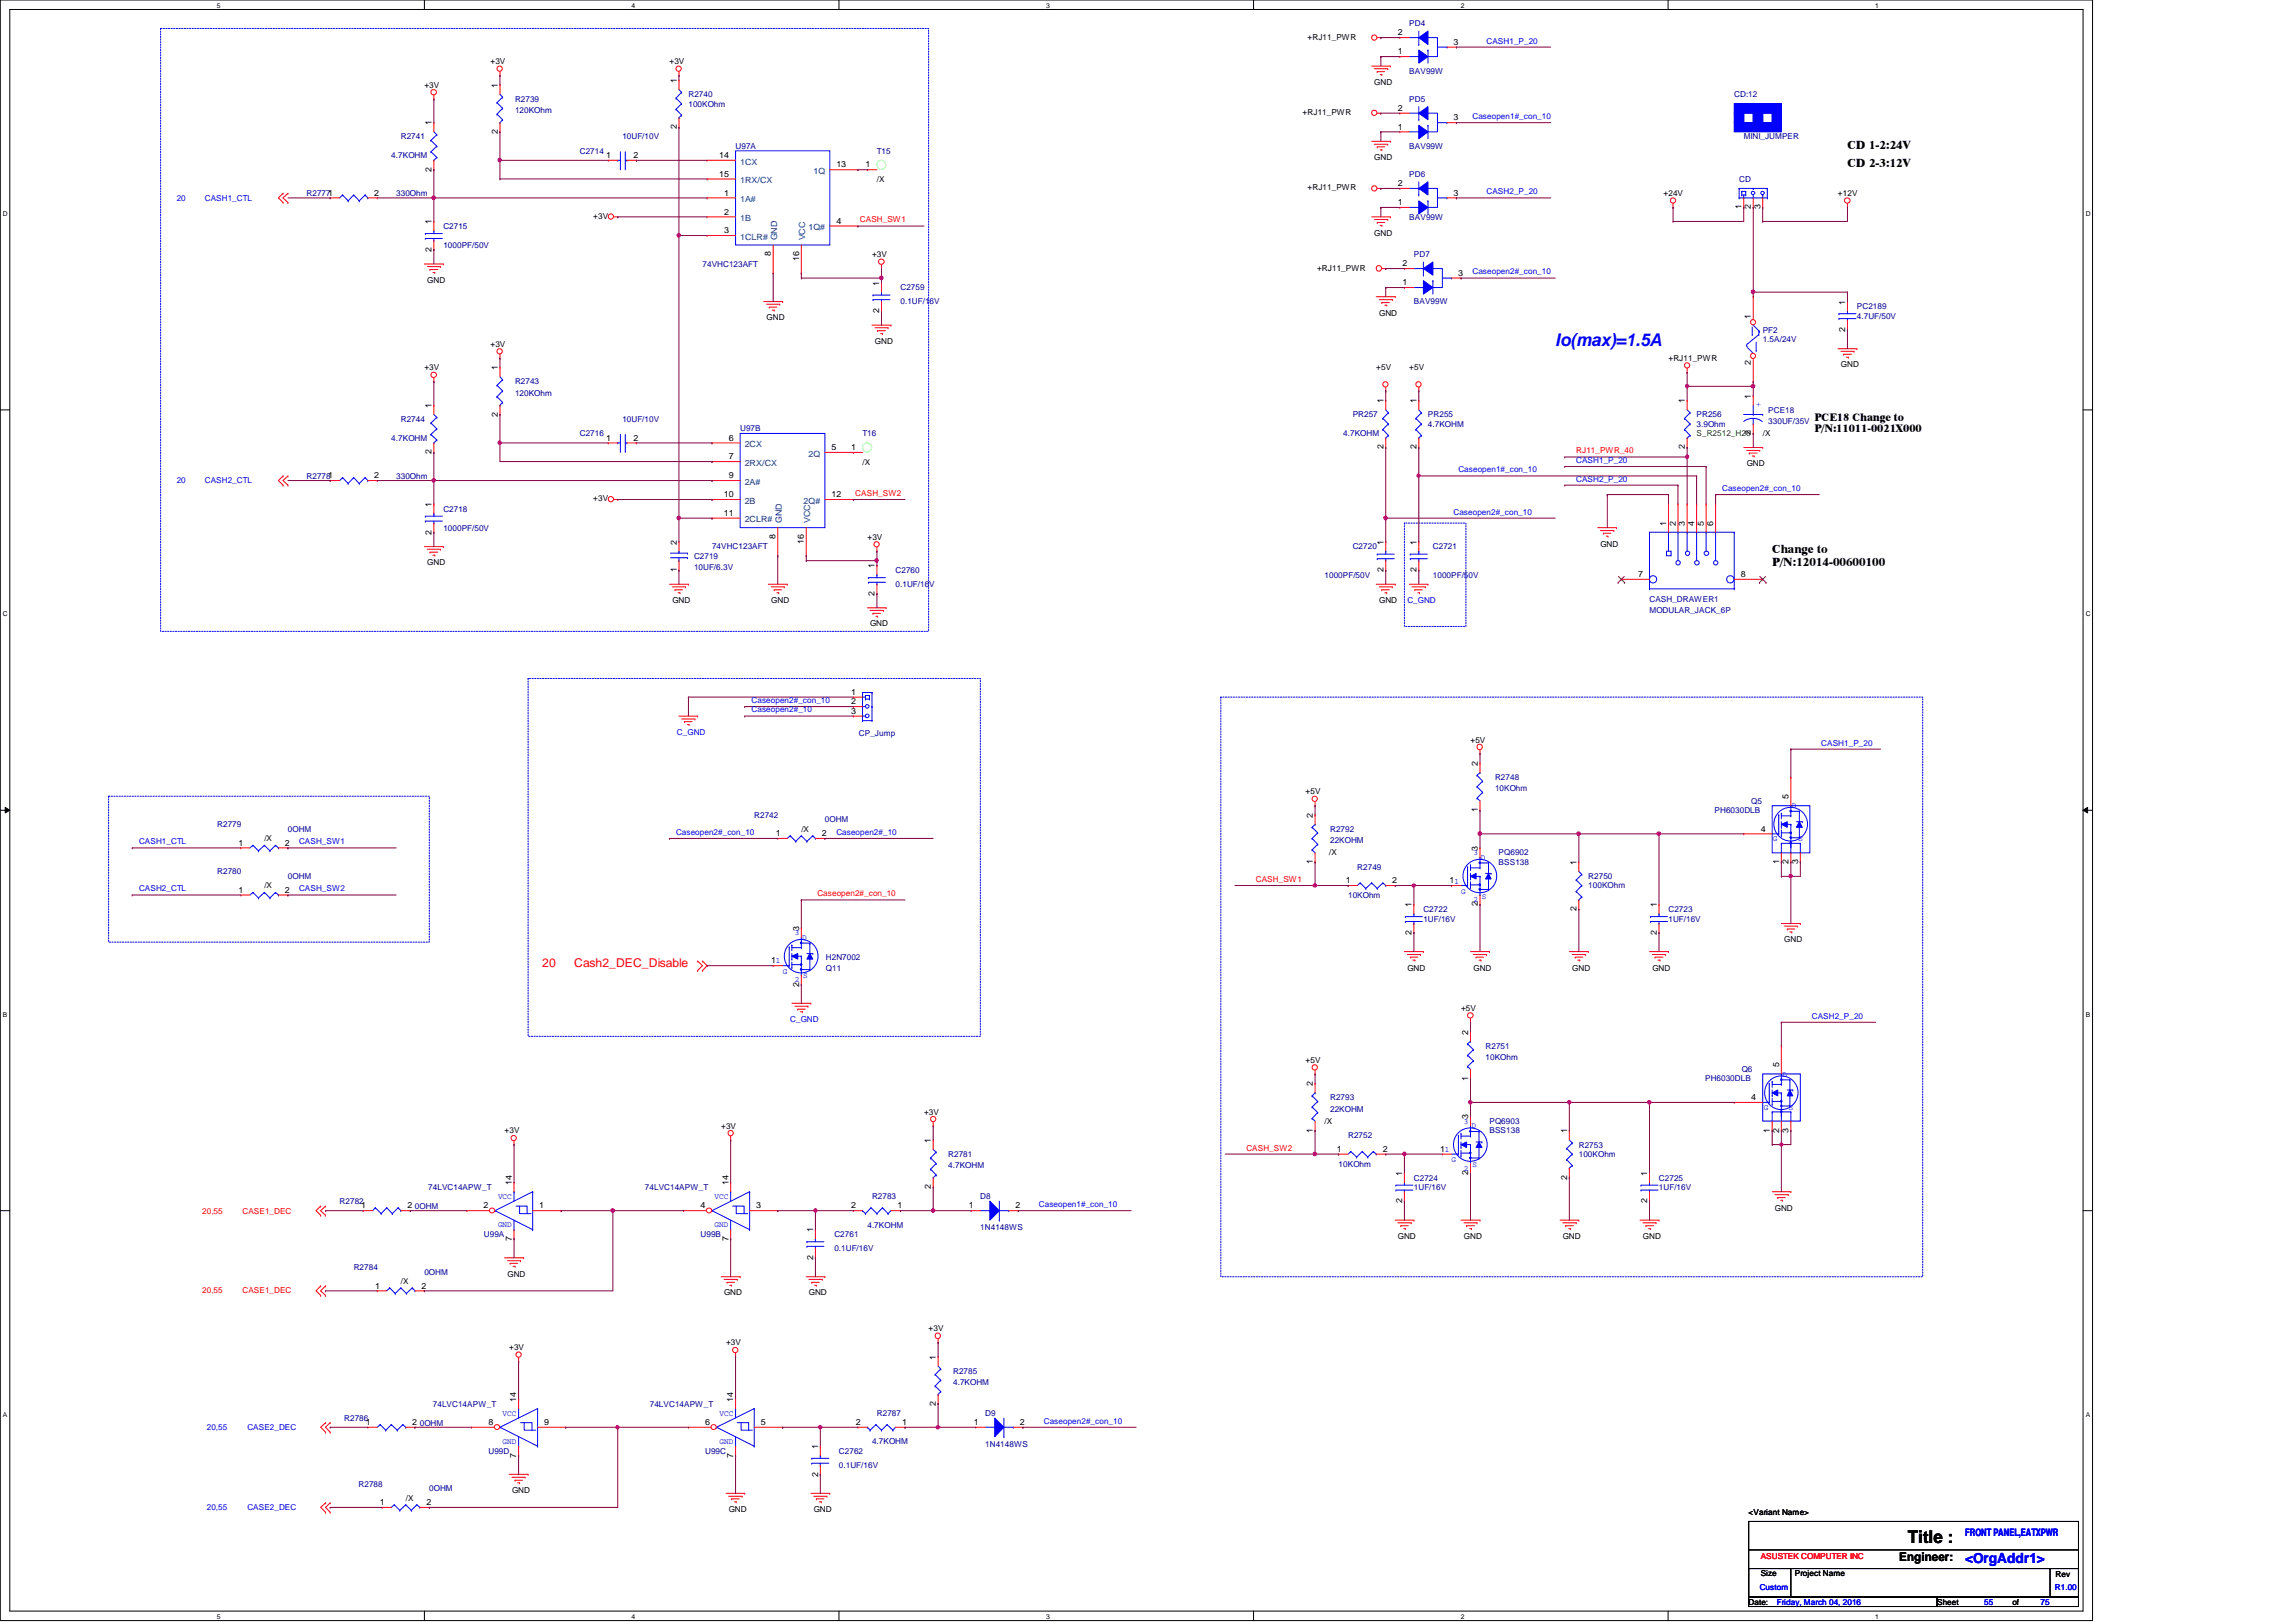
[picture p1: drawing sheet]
<svg xmlns="http://www.w3.org/2000/svg" width="297mm" height="210mm" viewBox="0 0 297 210" stroke-linecap="round" stroke-linejoin="round" font-family="sans-serif">
<defs><g id="words">
<text font-size="2.3" fill="#00f" x="201.2" y="44.7">Io(max)=1.5A</text>
<text font-size="2.3" x="246.8" y="199.6">Title :</text>
<text font-size="1.8" fill="#00f" x="254.3" y="202.3">&lt;OrgAddr1&gt;</text>
<g font-size="1.6">
<text x="239" y="19.2">CD 1-2:24V</text>
<text x="239" y="21.6">CD 2-3:12V</text>
<text x="229.3" y="71.6">Change to</text>
<text x="229.3" y="73.2">P/N:12014-00600100</text>
<text x="245.7" y="202.1">Engineer:</text>
</g>
<g font-size="1.6" fill="#f00">
<text x="70.1" y="125.2">20</text>
<text x="74.3" y="125.2">Cash2_DEC_Disable</text>
</g>
<g font-size="1.4">
<text x="234.7" y="54.4">PCE18 Change to</text>
<text x="234.7" y="55.9">P/N:11011-0021X000</text>
</g>
<text font-size="1.3" fill="#00f" x="254.3" y="198.8">FRONT PANEL,EATXPWR</text>
<g font-size="1.1">
<text x="169.2" y="5.1">+RJ11_PWR</text>
<text x="180.8" y="4.6">2</text>
<text x="188" y="5.8">3</text>
<text x="54.9" y="11.3">+3V</text>
<text x="63.5" y="8.3">+3V</text>
<text x="64.4" y="11.3" transform="rotate(-90 64.4 11.3)">1</text>
<text x="86.6" y="8.3">+3V</text>
<text x="87.5" y="10.8" transform="rotate(-90 87.5 10.8)">1</text>
<text x="177.8" y="11">GND</text>
<text x="180.8" y="7">1</text>
<text x="55.8" y="16.2" transform="rotate(-90 55.8 16.2)">1</text>
<text x="64.4" y="17.4" transform="rotate(-90 64.4 17.4)">2</text>
<text x="87.5" y="16.7" transform="rotate(-90 87.5 16.7)">2</text>
<text x="168.5" y="14.9">+RJ11_PWR</text>
<text x="180.8" y="16.8">1</text>
<text x="180.8" y="14.4">2</text>
<text x="188" y="15.6">3</text>
<text x="55.8" y="22.2" transform="rotate(-90 55.8 22.2)">2</text>
<text x="78.4" y="20.4">1</text>
<text x="82" y="20.4">2</text>
<text x="93" y="20.4">14</text>
<text x="93" y="22.9">15</text>
<text x="108.2" y="21.7">13</text>
<text x="112" y="21.7">1</text>
<text x="113.5" y="23.5">/X</text>
<text x="177.8" y="20.7">GND</text>
<text x="48.4" y="25.3">2</text>
<text x="55.8" y="29" transform="rotate(-90 55.8 29)">1</text>
<text x="76.7" y="28.3">+3V</text>
<text x="93.7" y="25.3">1</text>
<text x="93.7" y="27.8">2</text>
<text x="108.2" y="29">4</text>
<text x="169.2" y="24.6">+RJ11_PWR</text>
<text x="180.8" y="26.5">1</text>
<text x="180.8" y="24.1">2</text>
<text x="188" y="25.3">3</text>
<text x="215.2" y="25.4">+24V</text>
<text x="225.3" y="27.1" transform="rotate(-90 225.3 27.1)">1</text>
<text x="226.5" y="27.1" transform="rotate(-90 226.5 27.1)">2</text>
<text x="227.8" y="27.1" transform="rotate(-90 227.8 27.1)">3</text>
<text x="237.8" y="25.4">+12V</text>
<text x="55.8" y="32.6" transform="rotate(-90 55.8 32.6)">2</text>
<text x="93.7" y="30.2">3</text>
<text x="99.7" y="33.2" transform="rotate(-90 99.7 33.2)">8</text>
<text x="103.4" y="33.8" transform="rotate(-90 103.4 33.8)">16</text>
<text x="112.8" y="33.3">+3V</text>
<text x="170.4" y="35">+RJ11_PWR</text>
<text x="177.8" y="30.5">GND</text>
<text x="181.4" y="34.5">2</text>
<text x="188.6" y="35.7">3</text>
<text x="55.3" y="36.6">GND</text>
<text x="99.2" y="41.4">GND</text>
<text x="113.7" y="40.5" transform="rotate(-90 113.7 40.5)">2</text>
<text x="113.7" y="37" transform="rotate(-90 113.7 37)">1</text>
<text x="178.4" y="40.9">GND</text>
<text x="181.4" y="36.9">1</text>
<text x="226.5" y="41.2" transform="rotate(-90 226.5 41.2)">1</text>
<text x="238.7" y="39.4" transform="rotate(-90 238.7 39.4)">1</text>
<text x="54.9" y="47.9">+3V</text>
<text x="63.5" y="44.9">+3V</text>
<text x="64.4" y="47.9" transform="rotate(-90 64.4 47.9)">1</text>
<text x="113.2" y="44.5">GND</text>
<text x="178.1" y="47.9">+5V</text>
<text x="182.3" y="47.9">+5V</text>
<text x="215.9" y="46.7">+RJ11_PWR</text>
<text x="226.5" y="47.2" transform="rotate(-90 226.5 47.2)">2</text>
<text x="238.2" y="47.5">GND</text>
<text x="238.7" y="42.9" transform="rotate(-90 238.7 42.9)">2</text>
<text x="55.8" y="52.8" transform="rotate(-90 55.8 52.8)">1</text>
<text x="64.4" y="53.9" transform="rotate(-90 64.4 53.9)">2</text>
<text x="179" y="52.2" transform="rotate(-90 179 52.2)">1</text>
<text x="183.3" y="52.2" transform="rotate(-90 183.3 52.2)">1</text>
<text x="218" y="52.2" transform="rotate(-90 218 52.2)">1</text>
<text x="226.5" y="51.6" transform="rotate(-90 226.5 51.6)">1</text>
<text x="55.8" y="58.8" transform="rotate(-90 55.8 58.8)">2</text>
<text x="78.4" y="57">1</text>
<text x="82" y="57">2</text>
<text x="94.3" y="57">6</text>
<text x="94.3" y="59.4">7</text>
<text x="107.6" y="58.3">5</text>
<text x="110.1" y="58.3">1</text>
<text x="179" y="58.2" transform="rotate(-90 179 58.2)">2</text>
<text x="183.3" y="58.2" transform="rotate(-90 183.3 58.2)">2</text>
<text x="218" y="58.2" transform="rotate(-90 218 58.2)">2</text>
<text x="226.5" y="56.3" transform="rotate(-90 226.5 56.3)">2</text>
<text x="228" y="56.5">/X</text>
<text x="48.4" y="61.9">2</text>
<text x="55.8" y="65.6" transform="rotate(-90 55.8 65.6)">1</text>
<text x="76.7" y="64.9">+3V</text>
<text x="93.6" y="64.3">10</text>
<text x="94.3" y="61.9">9</text>
<text x="107.6" y="64.3">12</text>
<text x="111.6" y="60.1">/X</text>
<text x="226" y="60.4">GND</text>
<text x="55.8" y="69.2" transform="rotate(-90 55.8 69.2)">2</text>
<text x="87.5" y="70.5" transform="rotate(-90 87.5 70.5)">2</text>
<text x="93.6" y="66.8">11</text>
<text x="100.3" y="69.8" transform="rotate(-90 100.3 69.8)">8</text>
<text x="104" y="70.4" transform="rotate(-90 104 70.4)">16</text>
<text x="112.2" y="69.8">+3V</text>
<text x="179" y="70.5" transform="rotate(-90 179 70.5)">1</text>
<text x="183.3" y="70.5" transform="rotate(-90 183.3 70.5)">1</text>
<text x="207" y="70.7">GND</text>
<text x="215.6" y="68" transform="rotate(-90 215.6 68)">1</text>
<text x="216.8" y="68" transform="rotate(-90 216.8 68)">2</text>
<text x="218" y="68" transform="rotate(-90 218 68)">3</text>
<text x="219.2" y="68" transform="rotate(-90 219.2 68)">4</text>
<text x="220.4" y="68" transform="rotate(-90 220.4 68)">5</text>
<text x="221.7" y="68" transform="rotate(-90 221.7 68)">6</text>
<text x="55.3" y="73.2">GND</text>
<text x="87.5" y="74" transform="rotate(-90 87.5 74)">1</text>
<text x="113.2" y="77.1" transform="rotate(-90 113.2 77.1)">2</text>
<text x="113.2" y="73.5" transform="rotate(-90 113.2 73.5)">1</text>
<text x="179" y="74" transform="rotate(-90 179 74)">2</text>
<text x="183.3" y="74" transform="rotate(-90 183.3 74)">2</text>
<text x="211.9" y="74.7">7</text>
<text x="225.2" y="74.7">8</text>
<text x="87" y="78">GND</text>
<text x="99.8" y="78">GND</text>
<text x="112.6" y="81.1">GND</text>
<text x="178.4" y="78">GND</text>
<text x="110.1" y="89.9">1</text>
<text x="110.1" y="91.1">2</text>
<text x="110.1" y="92.4">3</text>
<text x="190.2" y="96.1">+5V</text>
<text x="191.2" y="99.1" transform="rotate(-90 191.2 99.1)">2</text>
<text x="103.7" y="107.7">/X</text>
<text x="168.9" y="102.8">+5V</text>
<text x="169.8" y="105.8" transform="rotate(-90 169.8 105.8)">2</text>
<text x="191.2" y="105.1" transform="rotate(-90 191.2 105.1)">1</text>
<text x="227.8" y="107.6">4</text>
<text x="231.4" y="103.4" transform="rotate(-90 231.4 103.4)">5</text>
<text x="30.9" y="109.4">1</text>
<text x="34.2" y="108.9">/X</text>
<text x="36.9" y="109.4">2</text>
<text x="100.4" y="108.2">1</text>
<text x="106.3" y="108.2">2</text>
<text x="169.8" y="111.8" transform="rotate(-90 169.8 111.8)">1</text>
<text x="172" y="110.7">/X</text>
<text x="191.2" y="110.1" transform="rotate(-90 191.2 110.1)">3</text>
<text x="204" y="111.9" transform="rotate(-90 204 111.9)">1</text>
<text x="230.2" y="111.8" transform="rotate(-90 230.2 111.8)">1</text>
<text x="231.4" y="111.8" transform="rotate(-90 231.4 111.8)">2</text>
<text x="232.6" y="111.8" transform="rotate(-90 232.6 111.8)">3</text>
<text x="30.9" y="115.5">1</text>
<text x="34.2" y="115">/X</text>
<text x="36.9" y="115.5">2</text>
<text x="174.1" y="114.3">1</text>
<text x="180.1" y="114.3">2</text>
<text x="182.6" y="117.4" transform="rotate(-90 182.6 117.4)">1</text>
<text x="187.5" y="114.3">11</text>
<text x="191.2" y="117.3" transform="rotate(-90 191.2 117.3)">2</text>
<text x="204" y="117.9" transform="rotate(-90 204 117.9)">2</text>
<text x="214.3" y="117.4" transform="rotate(-90 214.3 117.4)">1</text>
<text x="99.8" y="124.7">11</text>
<text x="103.4" y="120.5" transform="rotate(-90 103.4 120.5)">3</text>
<text x="182.1" y="125.6">GND</text>
<text x="182.6" y="121" transform="rotate(-90 182.6 121)">2</text>
<text x="190.6" y="125.6">GND</text>
<text x="203.4" y="125.6">GND</text>
<text x="213.8" y="125.6">GND</text>
<text x="214.3" y="121" transform="rotate(-90 214.3 121)">2</text>
<text x="230.8" y="121.9">GND</text>
<text x="103.4" y="127.7" transform="rotate(-90 103.4 127.7)">2</text>
<text x="189" y="130.8">+5V</text>
<text x="168.9" y="137.5">+5V</text>
<text x="189.9" y="133.9" transform="rotate(-90 189.9 133.9)">2</text>
<text x="169.8" y="140.6" transform="rotate(-90 169.8 140.6)">2</text>
<text x="189.9" y="139.9" transform="rotate(-90 189.9 139.9)">1</text>
<text x="226.6" y="142.4">4</text>
<text x="230.2" y="138.1" transform="rotate(-90 230.2 138.1)">5</text>
<text x="65.3" y="146.7">+3V</text>
<text x="93.3" y="146">+3V</text>
<text x="119.5" y="144.2">+3V</text>
<text x="120.4" y="147.9" transform="rotate(-90 120.4 147.9)">1</text>
<text x="169.8" y="146.6" transform="rotate(-90 169.8 146.6)">1</text>
<text x="171.4" y="145.5">/X</text>
<text x="172.9" y="149.1">1</text>
<text x="178.9" y="149.1">2</text>
<text x="186.3" y="149.1">11</text>
<text x="189.9" y="144.9" transform="rotate(-90 189.9 144.9)">3</text>
<text x="202.7" y="146.7" transform="rotate(-90 202.7 146.7)">1</text>
<text x="229" y="146.6" transform="rotate(-90 229 146.6)">1</text>
<text x="230.2" y="146.6" transform="rotate(-90 230.2 146.6)">2</text>
<text x="231.4" y="146.6" transform="rotate(-90 231.4 146.6)">3</text>
<text x="66.2" y="153.4" transform="rotate(-90 66.2 153.4)">14</text>
<text x="94.2" y="153.4" transform="rotate(-90 94.2 153.4)">14</text>
<text x="120.4" y="153.9" transform="rotate(-90 120.4 153.9)">2</text>
<text x="181.4" y="155.7" transform="rotate(-90 181.4 155.7)">2</text>
<text x="181.4" y="152.2" transform="rotate(-90 181.4 152.2)">1</text>
<text x="189.9" y="152.1" transform="rotate(-90 189.9 152.1)">2</text>
<text x="202.7" y="152.7" transform="rotate(-90 202.7 152.7)">2</text>
<text x="213.1" y="155.7" transform="rotate(-90 213.1 155.7)">2</text>
<text x="213.1" y="152.2" transform="rotate(-90 213.1 152.2)">1</text>
<text x="46.7" y="156.4">1</text>
<text x="52.7" y="156.4">2</text>
<text x="62.6" y="156.4">2</text>
<text x="66.2" y="160.6" transform="rotate(-90 66.2 160.6)">7</text>
<text x="69.8" y="156.4">1</text>
<text x="90.6" y="156.4">4</text>
<text x="94.2" y="160.6" transform="rotate(-90 94.2 160.6)">7</text>
<text x="97.8" y="156.4">3</text>
<text x="105.2" y="159.5" transform="rotate(-90 105.2 159.5)">1</text>
<text x="110.1" y="156.4">2</text>
<text x="116.1" y="156.4">1</text>
<text x="125.3" y="156.4">1</text>
<text x="131.4" y="156.4">2</text>
<text x="180.8" y="160.3">GND</text>
<text x="189.4" y="160.3">GND</text>
<text x="202.2" y="160.3">GND</text>
<text x="212.6" y="160.3">GND</text>
<text x="229.6" y="156.7">GND</text>
<text x="48.6" y="166.8">1</text>
<text x="51.9" y="166.2">/X</text>
<text x="54.5" y="166.8">2</text>
<text x="65.7" y="165.2">GND</text>
<text x="93.7" y="167.6">GND</text>
<text x="104.6" y="167.6">GND</text>
<text x="105.2" y="163" transform="rotate(-90 105.2 163)">2</text>
<text x="120.1" y="172.3">+3V</text>
<text x="65.9" y="174.7">+3V</text>
<text x="93.9" y="174.1">+3V</text>
<text x="121.1" y="175.9" transform="rotate(-90 121.1 175.9)">1</text>
<text x="47.3" y="184.4">1</text>
<text x="53.3" y="184.4">2</text>
<text x="63.2" y="184.4">8</text>
<text x="66.8" y="181.4" transform="rotate(-90 66.8 181.4)">14</text>
<text x="70.4" y="184.4">9</text>
<text x="91.2" y="184.4">6</text>
<text x="94.9" y="181.4" transform="rotate(-90 94.9 181.4)">14</text>
<text x="98.4" y="184.4">5</text>
<text x="110.7" y="184.4">2</text>
<text x="116.7" y="184.4">1</text>
<text x="121.1" y="181.9" transform="rotate(-90 121.1 181.9)">2</text>
<text x="126" y="184.4">1</text>
<text x="131.9" y="184.4">2</text>
<text x="66.8" y="188.6" transform="rotate(-90 66.8 188.6)">7</text>
<text x="94.9" y="188.6" transform="rotate(-90 94.9 188.6)">7</text>
<text x="105.8" y="191.1" transform="rotate(-90 105.8 191.1)">2</text>
<text x="105.8" y="187.5" transform="rotate(-90 105.8 187.5)">1</text>
<text x="49.1" y="194.8">1</text>
<text x="52.5" y="194.2">/X</text>
<text x="55.2" y="194.8">2</text>
<text x="66.2" y="193.3">GND</text>
<text x="94.3" y="195.7">GND</text>
<text x="105.3" y="195.7">GND</text>
<text x="226.2" y="196">&lt;Variant Name&gt;</text>
<text x="227.8" y="204">Size</text>
<text x="232.2" y="204">Project Name</text>
<text x="226.2" y="207.6">Date:</text>
<text x="250.6" y="207.6">Sheet</text>
<text x="260.3" y="207.6">of</text>
<text x="265.9" y="204.1">Rev</text>
</g>
<g font-size="1.1" fill="#000080">
<text x="182.3" y="3.4">PD4</text>
<text x="182.3" y="9.5">BAV99W</text>
<text x="66.6" y="13.2">R2739</text>
<text x="66.6" y="14.6">120KOhm</text>
<text x="89.1" y="12.6">R2740</text>
<text x="89.1" y="13.8">100KOhm</text>
<text x="182.3" y="13.2">PD5</text>
<text x="224.4" y="12.6">CD:12</text>
<text x="50.6" y="20.5">4.7KOHM</text>
<text x="51.9" y="18">R2741</text>
<text x="75" y="19.9">C2714</text>
<text x="80.5" y="18">10UF/10V</text>
<text x="95.2" y="19.3">U97A</text>
<text x="113.5" y="19.9">T15</text>
<text x="182.3" y="19.3">BAV99W</text>
<text x="182.3" y="22.9">PD6</text>
<text x="225" y="23.5">CD</text>
<text x="225.6" y="18">MINI_JUMPER</text>
<text x="39.7" y="25.4">R27771</text>
<text x="51.3" y="25.4">330Ohm</text>
<text x="57.4" y="29.6">C2715</text>
<text x="182.3" y="28.4">BAV99W</text>
<text x="57.4" y="32.1">1000PF/50V</text>
<text x="90.9" y="34.5">74VHC123AFT</text>
<text x="182.9" y="33.3">PD7</text>
<text x="116.5" y="37.5">C2759</text>
<text x="116.5" y="39.4">0.1UF/16V</text>
<text x="182.9" y="39.4">BAV99W</text>
<text x="240.2" y="40">PC2189</text>
<text x="240.2" y="41.2">4.7UF/50V</text>
<text x="228" y="43.1">PF2</text>
<text x="228" y="44.3">1.5A/24V</text>
<text x="66.6" y="49.7">R2743</text>
<text x="66.6" y="51.2">120KOhm</text>
<text x="228.8" y="53.4">PCE18</text>
<text x="50.6" y="57.1">4.7KOHM</text>
<text x="51.9" y="54.6">R2744</text>
<text x="75" y="56.5">C2716</text>
<text x="80.5" y="54.6">10UF/10V</text>
<text x="95.8" y="55.8">U97B</text>
<text x="111.6" y="56.5">T16</text>
<text x="173.8" y="56.5">4.7KOHM</text>
<text x="175" y="54">PR257</text>
<text x="184.7" y="54">PR255</text>
<text x="184.7" y="55.2">4.7KOHM</text>
<text x="219.5" y="54">PR256</text>
<text x="219.5" y="55.2">3.9Ohm</text>
<text x="228.8" y="54.9">330UF/35V</text>
<text x="39.7" y="61.9">R27781</text>
<text x="51.3" y="61.9">330Ohm</text>
<text x="57.4" y="66.2">C2718</text>
<text x="57.4" y="68.7">1000PF/50V</text>
<text x="92.1" y="71.1">74VHC123AFT</text>
<text x="175" y="71.1">C2720</text>
<text x="185.4" y="71.1">C2721</text>
<text x="89.8" y="72.3">C2719</text>
<text x="89.8" y="73.8">10UF/6.3V</text>
<text x="115.9" y="74.1">C2760</text>
<text x="115.9" y="75.9">0.1UF/16V</text>
<text x="171.4" y="74.8">1000PF/50V</text>
<text x="185.4" y="74.8">1000PF/50V</text>
<text x="213.4" y="77.9">CASH_DRAWER1</text>
<text x="213.4" y="79.4">MODULAR_JACK_6P</text>
<text x="111.1" y="95.2">CP_Jump</text>
<text x="193.4" y="101">R2748</text>
<text x="28.1" y="107.1">R2779</text>
<text x="37.3" y="107.7">0OHM</text>
<text x="97.6" y="105.8">R2742</text>
<text x="106.7" y="106.4">0OHM</text>
<text x="172.1" y="107.7">R2792</text>
<text x="193.4" y="102.4">10KOhm</text>
<text x="221.8" y="105.2">PH6030DLB</text>
<text x="226.6" y="104">Q5</text>
<text x="28.1" y="113.2">R2780</text>
<text x="37.3" y="113.7">0OHM</text>
<text x="172.1" y="109.1">22KOHM</text>
<text x="175.6" y="112.5">R2749</text>
<text x="193.9" y="110.7">PQ6902</text>
<text x="193.9" y="111.9">BSS138</text>
<text x="205.5" y="113.7">R2750</text>
<text x="174.4" y="116.2">10KOhm</text>
<text x="184.1" y="118">C2722</text>
<text x="184.1" y="119.3">1UF/16V</text>
<text x="205.5" y="115">100KOhm</text>
<text x="215.9" y="118">C2723</text>
<text x="215.9" y="119.3">1UF/16V</text>
<text x="106.8" y="125.7">Q11</text>
<text x="106.8" y="124.2">H2N7002</text>
<text x="192.2" y="135.7">R2751</text>
<text x="192.2" y="137.2">10KOhm</text>
<text x="172.1" y="142.4">R2793</text>
<text x="172.1" y="143.9">22KOHM</text>
<text x="220.6" y="140">PH6030DLB</text>
<text x="225.3" y="138.8">Q6</text>
<text x="122.7" y="149.7">R2781</text>
<text x="174.4" y="147.3">R2752</text>
<text x="192.7" y="145.5">PQ6903</text>
<text x="192.7" y="146.7">BSS138</text>
<text x="204.3" y="148.5">R2753</text>
<text x="204.3" y="149.7">100KOhm</text>
<text x="43.9" y="155.8">R2782</text>
<text x="55.4" y="154">74LVC14APW_T</text>
<text x="83.4" y="154">74LVC14APW_T</text>
<text x="112.8" y="155.2">R2783</text>
<text x="122.7" y="151.2">4.7KOHM</text>
<text x="126.8" y="155.2">D8</text>
<text x="173.2" y="151">10KOhm</text>
<text x="182.9" y="152.8">C2724</text>
<text x="182.9" y="154">1UF/16V</text>
<text x="214.6" y="152.8">C2725</text>
<text x="214.6" y="154">1UF/16V</text>
<text x="53.7" y="156.4">0OHM</text>
<text x="62.6" y="160.1">U99A</text>
<text x="90.6" y="160.1">U99B</text>
<text x="107.9" y="160.1">C2761</text>
<text x="107.9" y="161.9">0.1UF/16V</text>
<text x="112.2" y="158.9">4.7KOHM</text>
<text x="126.8" y="159.2">1N4148WS</text>
<text x="45.8" y="164.3">R2784</text>
<text x="54.9" y="165">0OHM</text>
<text x="123.3" y="177.8">R2785</text>
<text x="123.3" y="179.2">4.7KOHM</text>
<text x="44.5" y="183.9">R2786</text>
<text x="54.3" y="184.5">0OHM</text>
<text x="56" y="182">74LVC14APW_T</text>
<text x="84.1" y="182">74LVC14APW_T</text>
<text x="113.5" y="183.3">R2787</text>
<text x="127.5" y="183.3">D9</text>
<text x="63.2" y="188.1">U99D</text>
<text x="91.2" y="188.1">U99C</text>
<text x="108.5" y="188.1">C2762</text>
<text x="108.5" y="189.9">0.1UF/16V</text>
<text x="112.8" y="186.9">4.7KOHM</text>
<text x="127.5" y="187.3">1N4148WS</text>
<text x="46.4" y="192.4">R2788</text>
<text x="55.5" y="193">0OHM</text>
</g>
<g font-size="1.1" fill="#00f">
<text x="192.3" y="5.6">CASH1_P_20</text>
<text x="190.5" y="15.4">Caseopen1#_con_10</text>
<text x="22.9" y="26">20</text>
<text x="26.5" y="26">CASH1_CTL</text>
<text x="192.3" y="25.1">CASH2_P_20</text>
<text x="190.5" y="35.5">Caseopen2#_con_10</text>
<text x="227.2" y="52.7">+</text>
<text x="203.9" y="59.9">CASH1_P_20</text>
<text x="22.9" y="62.6">20</text>
<text x="26.5" y="62.6">CASH2_CTL</text>
<text x="188.7" y="61.1">Caseopen1#_con_10</text>
<text x="203.9" y="62.3">CASH2_P_20</text>
<text x="222.8" y="63.5">Caseopen2#_con_10</text>
<text x="188" y="66.6">Caseopen2#_con_10</text>
<text x="182.1" y="78">C_GND</text>
<text x="87.6" y="95.1">C_GND</text>
<text x="97.2" y="91">Caseopen2#_con_10</text>
<text x="97.2" y="92.2">Caseopen2#_10</text>
<text x="235.6" y="96.5">CASH1_P_20</text>
<text x="231.8" y="104.6">D</text>
<text x="18" y="109.3">CASH1_CTL</text>
<text x="38.7" y="109.3">CASH_SW1</text>
<text x="87.5" y="108">Caseopen2#_con_10</text>
<text x="108.2" y="108">Caseopen2#_10</text>
<text x="190.6" y="110.7">3</text>
<text x="191.6" y="111.3">D</text>
<text x="229.4" y="108.8">G</text>
<text x="232.7" y="108.8">S</text>
<text x="18" y="115.4">CASH2_CTL</text>
<text x="38.7" y="115.4">CASH_SW2</text>
<text x="189" y="115.7">G</text>
<text x="190.6" y="116.8">2</text>
<text x="191.7" y="116.3">S</text>
<text x="102.8" y="121">3</text>
<text x="103.8" y="121.6">D</text>
<text x="101.3" y="126">G</text>
<text x="102.8" y="127.1">2</text>
<text x="103.9" y="126.6">S</text>
<text x="234.4" y="131.8">CASH2_P_20</text>
<text x="102.2" y="132.3">C_GND</text>
<text x="228.2" y="143.6">G</text>
<text x="230.6" y="139.3">D</text>
<text x="231.4" y="143.6">S</text>
<text x="189.4" y="145.4">3</text>
<text x="190.4" y="146">D</text>
<text x="64.4" y="155.2">VCC</text>
<text x="92.5" y="155.2">VCC</text>
<text x="187.8" y="150.4">G</text>
<text x="189.4" y="151.5">2</text>
<text x="190.5" y="151">S</text>
<text x="64.4" y="158.8">GND</text>
<text x="92.5" y="158.8">GND</text>
<text x="134.4" y="156.2">Caseopen1#_con_10</text>
<text x="26.8" y="185.1">20,55</text>
<text x="32" y="185.1">CASE2_DEC</text>
<text x="65" y="183.2">VCC</text>
<text x="93.1" y="183.2">VCC</text>
<text x="135" y="184.2">Caseopen2#_con_10</text>
<text x="65" y="186.9">GND</text>
<text x="93.1" y="186.9">GND</text>
<text x="26.8" y="195.5">20,55</text>
<text x="32" y="195.5">CASE2_DEC</text>
<text x="227.7" y="205.7">Custom</text>
<text x="229.9" y="207.6">Friday, March 04, 2016</text>
<text x="256.7" y="207.6">55</text>
<text x="264" y="207.6">75</text>
<text x="265.9" y="205.8">R1.00</text>
</g>
<g font-size="1.1" fill="#004080">
<text x="95.8" y="21.3">1CX</text>
<text x="95.8" y="23.7">1RX/CX</text>
<text x="105.2" y="22.5">1Q</text>
<text x="95.8" y="26.2">1A#</text>
<text x="95.8" y="28.6">1B</text>
<text x="104.6" y="29.8">1Q#</text>
<text x="95.8" y="31">1CLR#</text>
<text x="100.5" y="31.1" transform="rotate(-90 100.5 31.1)">GND</text>
<text x="104.2" y="31.1" transform="rotate(-90 104.2 31.1)">VCC</text>
<text x="96.3" y="57.9">2CX</text>
<text x="104.6" y="59.1">2Q</text>
<text x="96.3" y="60.3">2RX/CX</text>
<text x="96.3" y="62.7">2A#</text>
<text x="96.3" y="65.2">2B</text>
<text x="104" y="65.2">2Q#</text>
<text x="96.3" y="67.6">2CLR#</text>
<text x="101.1" y="67.7" transform="rotate(-90 101.1 67.7)">GND</text>
<text x="104.8" y="67.7" transform="rotate(-90 104.8 67.7)">VCC</text>
</g>
<g font-size="1.1" fill="#f00">
<text x="111.2" y="28.8">CASH_SW1</text>
<text x="203.9" y="58.7">RJ11_PWR_40</text>
<text x="110.7" y="64.2">CASH_SW2</text>
<text x="105.7" y="116">Caseopen2#_con_10</text>
<text x="162.5" y="114.1">CASH_SW1</text>
<text x="161.2" y="148.9">CASH_SW2</text>
<text x="26.2" y="157.1">20,55</text>
<text x="31.4" y="157.1">CASE1_DEC</text>
<text x="26.2" y="167.4">20,55</text>
<text x="31.4" y="167.4">CASE1_DEC</text>
<text x="227.8" y="201.8">ASUSTEK COMPUTER INC</text>
</g>
<text font-size="1.1" fill="#008000" x="219.5" y="56.5">S_R2512_H26</text>
<g font-size=".9">
<text x="28.1" y="1">5</text>
<text x="81.7" y="1">4</text>
<text x="135.3" y="1">3</text>
<text x="189" y="1">2</text>
<text x="242.6" y="1">1</text>
<text x=".4" y="27.9">D</text>
<text x="269.8" y="27.9">D</text>
<text x=".4" y="79.8">C</text>
<text x="269.8" y="79.8">C</text>
<text x=".4" y="131.6">B</text>
<text x="269.8" y="131.6">B</text>
<text x=".4" y="183.4">A</text>
<text x="269.8" y="183.4">A</text>
<text x="28.1" y="209.5">5</text>
<text x="81.7" y="209.5">4</text>
<text x="135.3" y="209.5">3</text>
<text x="189" y="209.5">2</text>
<text x="242.6" y="209.5">1</text>
</g>
</g></defs>
<path d="M0 0h270.7v209.7h-270.7zM1.3 1.2h268.2v207.3h-268.2z" fill="none" stroke="#000" stroke-width=".13"/>
<g fill="#fff">
<path d="M28.1 .2h.4v.9h-.4z"/>
<path d="M28.1 208.7h.4v.9h-.4z"/>
</g>
<path d="M54.9 0v1.2M54.9 208.5v1.2" fill="none" stroke="#000" stroke-width=".13"/>
<g fill="#fff">
<path d="M81.7 .2h.5v.9h-.5z"/>
<path d="M81.7 208.7h.5v.9h-.5z"/>
</g>
<path d="M108.5 0v1.2M108.5 208.5v1.2" fill="none" stroke="#000" stroke-width=".13"/>
<g fill="#fff">
<path d="M135.3 .2h.5v.9h-.5z"/>
<path d="M135.3 208.7h.5v.9h-.5z"/>
</g>
<path d="M162.2 0v1.2M162.2 208.5v1.2" fill="none" stroke="#000" stroke-width=".13"/>
<g fill="#fff">
<path d="M189 .2h.4v.9h-.4z"/>
<path d="M189 208.7h.4v.9h-.4z"/>
</g>
<path d="M215.8 0v1.2M215.8 208.5v1.2" fill="none" stroke="#000" stroke-width=".13"/>
<g fill="#fff">
<path d="M242.6 .2h.5v.9h-.5z"/>
<path d="M242.6 208.7h.5v.9h-.5z"/>
<path d="M.4 27.1h.6v1h-.6z"/>
<path d="M269.8 27.1h.6v1h-.6z"/>
<path d="M.4 79h.6v.9h-.6z"/>
<path d="M269.8 79h.6v.9h-.6z"/>
</g>
<path d="M0 53h1.3M269.5 53h1.2" fill="none" stroke="#000" stroke-width=".13"/>
<g fill="#fff">
<path d="M.4 130.8h.5v.9h-.5z"/>
<path d="M269.8 130.8h.6v.9h-.6z"/>
</g>
<path d="M0 104.9h1.3M.7 104.5l.6 .4-.6 .3zM269.5 104.9l.6-.4v.7zM269.5 104.9h1.2" fill="none" stroke="#000" stroke-width=".13"/>
<path d="M.7 104.5l.6 .4-.6 .3zM269.5 104.9l.6-.4v.7z" fill="#000"/>
<g fill="#fff">
<path d="M.4 182.6h.5v1h-.5z"/>
<path d="M269.8 182.6h.6v1h-.6z"/>
</g>
<path d="M0 156.7h1.3M269.5 156.7h1.2M226.2 196.9h42.7v9.8h-42.7zM226.2 203h5.5v3.7h-5.5zM226.2 206.7h24.4v1.2h-24.4zM226.2 200.6h42.7M231.8 203h33.4M250.6 206.7h18.3v1.2h-18.3zM265.2 203h3.7v3.7h-3.7zM265.2 203h.1M268.9 200.6h.1" fill="none" stroke="#000" stroke-width=".13"/>
<path d="M20.8 3.7h99.3v78h-99.3zM181.7 67.7h7.9v13.4h-7.9zM68.3 87.8h58.5v46.3h-58.5zM157.9 90.2h90.8v75h-90.8zM14.1 103h41.4v18.9h-41.4z" fill="none" stroke="#00f" stroke-width=".13" stroke-dasharray=".2 .2"/>
<g fill="none" stroke="#f00" stroke-width=".13">
<path d="M56.1 12.8h.1M56.1 12.3v.5M64.7 9.8h.1M64.7 9.3v.5M87.8 9.8h.1M87.8 9.3v.5M177.5 8.6h2.4M177.5 18.3h2.4M177.8 8.9h1.7M177.8 18.7h1.7M178.2 9.3h.1M178.2 19h.1"/>
<path d="M178.2 4.9h.4M178.2 14.6h.4M178.2 9.3h1M178.2 19h1M178.6 9.7h.2M178.6 19.4h.2M178.6 4.9h.1M178.6 14.6h.1M178.8 9.7h.1M178.8 19.4h.1M179.5 8.9h.1M179.5 18.7h.1"/>
<path d="M179.9 8.6h.1M179.9 18.3h.1M36.6 26.2h.1M36.6 25h.1M36.6 25l-.6 .6 .6 .6M37.3 26.2h.1M37.3 25h.1M37.3 25l-.7 .6 .7 .6M54.9 34.2h2.5M55.3 34.5h1.7M55.6 34.9h.1M55.6 34.9h1"/>
<path d="M56 35.3h.3M56.3 35.3h.1M57 34.5h.1M57.4 34.2h.1M79.4 28.1h.5M79.9 28.1h.1M98.8 39h2.5M99.2 39.4h1.7M99.5 39.8h.1M99.5 39.8h1M100.9 39.4h.1M101.3 39h.1"/>
<path d="M114 34.8h.1M114 34.2v.6M177.5 28.1h2.4M177.8 28.4h1.7M178.1 38.4h2.4M178.2 28.8h.1M178.2 24.4h.4M178.2 28.8h1M178.4 38.8h1.7M178.6 29.2h.2M178.6 24.4h.1M178.8 29.2h.1"/>
<path d="M178.8 39.2h.1M178.8 34.8h.5M178.8 39.2h.9M179.2 39.5h.2M179.3 34.8h.1M179.4 39.5h.1M179.5 28.4h.1M179.9 28.1h.1M180.1 38.8h.1M180.5 38.4h.1M216.4 26.8h.1M216.4 26.3v.5"/>
<path d="M239 26.8h.1M239 26.3v.5M56.1 49.4h.1M56.1 48.9v.5M64.7 46.4h.1M64.7 45.8v.6M99.9 40.1h.3M100.2 40.1h.1M112.8 42.1h2.5M113.2 42.4h1.7M113.5 42.8h.1M113.5 42.8h1.1"/>
<path d="M113.9 43.2h.3M114.2 43.2h.1M114.9 42.4h.1M115.3 42.1h.1M179.3 50.6h.1M179.3 50.1v.5M183.6 50.6h.1M183.6 50.1v.5M218.3 48.2h.1M218.3 47.7v.5M225.6 57.9h2.4M226 58.3h1.7"/>
<path d="M226.3 58.6h.1M226.3 58.6h1M226.7 59h.2M226.9 59h.1M227.7 58.3h.1M228 57.9h.1M237.8 45.1h2.4M238.2 45.5h1.7M238.5 45.8h.1M238.5 45.8h1M238.9 46.2h.2M239.1 46.2h.1"/>
<path d="M239.9 45.5h.1M240.2 45.1h.1M36.6 62.8h.1M36.6 61.6h.1M36.6 61.6l-.6 .6 .6 .6M37.3 62.8h.1M37.3 61.6h.1M37.3 61.6l-.7 .6 .7 .6M54.9 70.7h2.5M55.3 71.1h1.7M55.6 71.5h.1M55.6 71.5h1"/>
<path d="M56 71.8h.3M56.3 71.8h.1M57 71.1h.1M57.4 70.7h.1M79.4 64.6h.5M79.9 64.6h.1M86.6 75.6h2.5M87 75.9h1.7M87.3 76.3h.1M87.3 76.3h1M87.7 76.7h.3M87.8 73.8h.1"/>
<path d="M87.8 70.1h.1M87.8 70.1v1.2M87.8 72.6v1.2M88 76.7h.1M88.7 75.9h.1M89.1 75.6h.1M99.4 75.6h2.5M99.8 75.9h1.7M100.2 76.3h.1M100.2 76.3h.9M100.5 76.7h.2M100.7 76.7h.1"/>
<path d="M101.5 75.9h.1M101.9 75.6h.1M112.2 78.7h2.4M112.6 79h1.7M112.9 79.4h.1M112.9 79.4h1M113.3 79.8h.2M113.4 71.3h.1M113.4 73.2h.1M113.4 76.8h.1M113.4 70.8v.5M113.4 73.2v1.2"/>
<path d="M113.4 75.6v1.2M113.5 79.8h.1M114.3 79h.1M114.6 78.7h.1M178.1 75.6h2.4M178.4 75.9h1.7M178.8 76.3h.1M178.8 76.3h.9M179.2 76.7h.2M179.4 76.7h.1M180.1 75.9h.1M180.5 75.6h.1"/>
<path d="M182.3 75.6h2.4M182.7 75.9h1.7M183 76.3h.1M183 76.3h1M183.4 76.7h.2M183.6 76.7h.1M184.4 75.9h.1M184.7 75.6h.1M206.7 68.3h2.4M207 68.7h1.8M207.4 69h.1M207.4 69h1"/>
<path d="M207.8 69.4h.2M208 69.4h.1M208.8 68.7h.1M209.1 68.3h.1M87.8 92.7h2.5M88.2 93h1.7M88.6 93.4h.1M88.6 93.4h.9M88.9 93.8h.3M89.2 93.8h.1M89.9 93h.1M90.3 92.7h.1"/>
<path d="M191.5 97.5h.1M191.5 97.1v.4M170.1 104.3h.1M170.1 103.8v.5M230.5 119.5h2.4M230.8 119.8h1.7M232.5 119.8h.1M232.9 119.5h.1M90.3 125.6h.1M90.3 124.4h.1M90.3 124.4l.6 .6-.6 .6M90.9 124.4h.1"/>
<path d="M90.9 125.6h.1M90.9 124.4l.6 .6-.6 .6M102.4 129.8h2.5M102.8 130.2h1.7M103.2 130.6h.1M103.2 130.6h1M103.5 130.9h.3M103.8 130.9h.1M104.5 130.2h.1M104.9 129.8h.1M170.1 139h.1M170.1 138.5v.5"/>
<path d="M181.7 123.1h2.4M182.1 123.5h1.7M182.5 123.9h.1M182.5 123.9h.9M182.8 124.2h.2M183 124.2h.1M183.8 123.5h.1M184.1 123.1h.1M190.2 132.3h.1M190.2 123.1h2.5M190.2 131.8v.5M190.6 123.5h1.7"/>
<path d="M191 123.9h.1M191 123.9h.9M191.3 124.2h.3M191.6 124.2h.1M192.3 123.5h.1M192.7 123.1h.1M203 123.1h2.5M203.4 123.5h1.7M203.8 123.9h.1M203.8 123.9h1M204.1 124.2h.3M204.4 124.2h.1"/>
<path d="M205.1 123.5h.1M205.5 123.1h.1M213.4 123.1h2.5M213.8 123.5h1.7M214.1 123.9h.1M214.1 123.9h1M214.5 124.2h.3M214.8 124.2h.1M215.5 123.5h.1M215.9 123.1h.1M231.2 120.2h.1M231.2 120.2h1"/>
<path d="M231.6 120.6h.2M231.8 120.6h.1M41.5 157.3h.1M41.5 156.1h.1M41.5 156.1l-.6 .6 .6 .6M42.1 157.3h.1M42.1 156.1h.1M42.1 156.1l-.6 .6 .6 .6M66.5 148.1h.1M66.5 147.7v.4M94.5 147.5h.1M94.5 147v.5"/>
<path d="M120.7 145.7h.1M120.7 145.2v.5M180.5 157.9h2.4M180.8 158.2h1.8M181.2 158.6h.1M181.2 158.6h1M181.6 159h.2M181.8 159h.1M182.6 158.2h.1M182.9 157.9h.1M189 157.9h2.5M189.4 158.2h1.7"/>
<path d="M189.7 158.6h.1M189.7 158.6h1.1M190.1 159h.3M190.4 159h.1M191.1 158.2h.1M191.5 157.9h.1M201.8 157.9h2.5M202.2 158.2h1.7M202.6 158.6h.1M202.6 158.6h.9M202.9 159h.3M203.2 159h.1"/>
<path d="M203.9 158.2h.1M204.3 157.9h.1M212.2 157.9h2.4M212.6 158.2h1.6M212.9 158.6h.1M212.9 158.6h1M213.3 159h.2M213.4 151.8h.1M213.4 155.4h.1M213.4 151.8v1.2M213.4 154.2v1.2M213.5 159h.1"/>
<path d="M214.2 158.2h.1M214.6 157.9h.1M229.3 154.2h2.4M229.6 154.6h1.7M230 155h.1M230 155h1M230.4 155.3h.2M230.6 155.3h.1M231.3 154.6h.1M231.7 154.2h.1M41.5 167.6h.1M41.5 166.4h.1"/>
<path d="M41.5 166.4l-.6 .6 .6 .6M42.1 167.6h.1M42.1 166.4h.1M42.1 166.4l-.6 .6 .6 .6M65.3 162.8h2.4M65.7 163.2h1.6M66 163.5h.1M66 163.5h1M66.4 163.9h.2M66.6 163.9h.1M67.1 176.2h.1M67.1 175.7v.5"/>
<path d="M67.3 163.2h.1M67.7 162.8h.1M93.3 165.2h2.5M93.7 165.6h1.7M94.1 165.9h.1M94.1 165.9h.9M94.4 166.3h.3M94.7 166.3h.1M95.2 175.6h.1M95.2 175.1v.5M95.4 165.6h.1M95.8 165.2h.1"/>
<path d="M104.3 165.2h2.4M104.6 165.6h1.8M105 165.9h.1M105 165.9h1M105.4 166.3h.2M105.6 166.3h.1M106.4 165.6h.1M106.7 165.2h.1M121.4 173.7h.1M121.4 173.3v.4M42.1 185.3h.1M42.1 184.1h.1"/>
<path d="M42.1 195.7h.1M42.1 194.5h.1M42.1 184.1l-.6 .6 .6 .6M42.1 194.5l-.6 .6 .6 .6M42.7 185.3h.1M42.7 184.1h.1M42.7 195.7h.1M42.7 194.5h.1M42.7 184.1l-.6 .6 .6 .6M42.7 194.5l-.6 .6 .6 .6M47.6 184.7h.1M47.6 184.7h1.2"/>
<path d="M52.5 184.7h1.2M53.7 184.7h.1M65.9 190.8h2.4M66.2 191.2h1.7M66.6 191.6h.1M66.6 191.6h1M67 191.9h.2M67.2 191.9h.1M67.9 191.2h.1M68.3 190.8h.1M93.9 193.3h2.4M94.3 193.6h1.7"/>
<path d="M94.7 194h.1M94.7 194h.9M95 194.4h.2M95.2 194.4h.1M96 193.6h.1M96.3 193.3h.1M104.9 193.3h2.5M105.3 193.6h1.7M105.6 194h.1M105.6 194h1M106 194.4h.3M106.3 194.4h.1"/>
<path d="M107 193.6h.1M107.4 193.3h.1"/>
<circle cx="56.1" cy="11.9" r=".36"/>
<circle cx="64.6" cy="8.9" r=".34"/>
<circle cx="87.8" cy="8.9" r=".34"/>
<circle cx="177.8" cy="4.9" r=".34"/>
<circle cx="177.8" cy="14.6" r=".34"/>
<circle cx="79" cy="28" r=".34"/>
<circle cx="114" cy="33.9" r=".36"/>
<circle cx="177.8" cy="24.4" r=".34"/>
<circle cx="178.4" cy="34.7" r=".35"/>
<circle cx="216.4" cy="25.9" r=".34"/>
<circle cx="239" cy="25.9" r=".36"/>
<circle cx="56.1" cy="48.5" r=".36"/>
<circle cx="64.6" cy="45.5" r=".34"/>
<circle cx="179.2" cy="49.7" r=".34"/>
<circle cx="183.5" cy="49.7" r=".34"/>
<circle cx="218.3" cy="47.3" r=".34"/>
<circle cx="79" cy="64.6" r=".34"/>
<circle cx="113.4" cy="70.4" r=".34"/>
<circle cx="191.4" cy="96.7" r=".35"/>
<circle cx="170.1" cy="103.4" r=".34"/>
<circle cx="170.1" cy="138.1" r=".34"/>
<circle cx="190.2" cy="131.4" r=".36"/>
<circle cx="66.5" cy="147.3" r=".34"/>
<circle cx="94.5" cy="146.6" r=".34"/>
<circle cx="120.7" cy="144.8" r=".34"/>
<circle cx="67.1" cy="175.3" r=".34"/>
<circle cx="95.1" cy="174.7" r=".34"/>
<circle cx="121.3" cy="172.9" r=".35"/>
</g>
<g fill="none" stroke="#00f" stroke-width=".13">
<path d="M226.1 45l.7 .7M226.7 43.3h.1M226.7 42.3v1M226.8 45.7h.1M226.8 42.1l.7 .7M227.2 45.4h.1M227.2 44.3v1.1M227.5 42.8h.1M227.5 43.3h.1M227.5 42.8l.1 .2-.1 .3M227.5 43.3l-1.5 1.3v.3h.1M86.7 72.2h2.2"/>
<path d="M86.7 71.6h2.2M87.8 72.6h.1M87.8 71.3h.1M87.8 71.3v.3M87.8 72.2v.4M88.9 72.2h.1M88.9 71.6h.1M112.3 74.8h.1M112.3 75.4h.1M112.3 74.8h2.3M112.3 75.4h2.3M113.4 74.4h.1"/>
<path d="M113.4 75.6h.1M113.4 74.4v.4M113.4 75.4v.2M212.3 153.4h.1M212.3 154h.1M212.3 153.4h2.2M212.3 154h2.2M213.4 153h.1M213.4 154.2h.1M213.4 153v.4M213.4 154v.2M49.2 184.4h.1"/>
<path d="M49.2 184.4l.7 .7M49.2 184.4l-.4 .3M49.9 185.1h.1M50.6 184.4h.1M50.6 184.4l.8 .7M50.6 184.4l-.7 .7M51.4 185.1h.1M52.1 184.4h.1M52.1 184.4l.4 .3M52.1 184.4l-.7 .7M52.5 184.7h.1"/>
</g>
<circle cx="226.8" cy="41.7" r=".33" fill="#fff"/>
<g fill="none" stroke="#f00" stroke-width=".13">
<path d="M226.8 38.4h.1M226.8 38.4v3"/>
<circle cx="226.8" cy="41.7" r=".33"/>
</g>
<circle cx="226.8" cy="46.1" r=".33" fill="#fff"/>
<g fill="none" stroke="#f00" stroke-width=".13">
<path d="M226.8 49.4h.1M226.8 46.4v3M110.4 91.4h.1M110.4 90.2h.1M110.4 92.7h.1M110.4 91.4h1.2M110.4 90.2h1.2M110.4 92.7h1.2M97 156.7h3.6M100.6 156.7h.1"/>
<circle cx="226.8" cy="46.1" r=".33"/>
</g>
<g fill="none" stroke="#00f" stroke-width=".13">
<path d="M111.6 89.6h.1M111.6 93.3h.1M111.6 90.2h.1M111.6 91.4h.1M111.6 89.6h1.2M111.6 89.6v3.7M111.6 93.3h1.2M111.6 92.7h.4M111.6 90.2h.4M111.6 91.4h.4M112 92.7h.1M112 90h.1"/>
<path d="M112 90.5h.1M112 90h.5M112 90v.5M112 90.5h.5M112 91.2h.4v.2v.2l-.2 .1-.2-.1zM112 92.5h.4v.1v.2l-.2 .1-.2-.1zM112.5 90.5h.1M112.5 90h.1M112.5 90v.5M112.8 89.6h.1M112.8 93.3h.1M112.8 91.4h.1"/>
<path d="M112.8 89.6v3.7M92.1 156.7h.1M92.1 156.7l4.9 2.4M94.5 154.2h.1M94.5 159.1h.1M94.5 154.2v1.2M94.5 157.9v1.2M94.8 156.1h1.5v1M95.2 156.1v1h1.5M97 159.1h.1M97 154.2h.1M97 154.2v4.9"/>
<path d="M97 154.2l-4.9 2.5"/>
</g>
<circle cx="91.7" cy="156.6" r=".33" fill="#fff"/>
<g fill="none" stroke="#f00" stroke-width=".13">
<path d="M78.7 20.7h.1M78.7 20.7h1.2M81.1 20.7h1.2M82.3 20.7h.1M112.2 22h.1M112.2 22h1.2M114 36.6h.1M114 36.6v1.2M114 39v1.3M239 39h.1M239 39v1.3M114 40.3h.1"/>
<path d="M239 42.7h.1M239 41.4v1.3M88.4 156.7h.1M88.4 156.7h3M94.5 153h.1M94.5 153v1.2M94.5 159.1v1.2M170.1 146.3h.1M170.1 140.2h.1M170.1 140.2v1.2M170.1 145.1v1.2M94.5 160.3h.1"/>
<path d="M121.4 175.6h.1M121.4 175.6v1.2M121.4 181.7h.1M121.4 180.5v1.2"/>
<circle cx="91.7" cy="156.6" r=".33"/>
</g>
<g fill="none" stroke="#00f" stroke-width=".13">
<path d="M80.3 19.6v2.2M80.9 19.6v2.2M79.9 20.7h.1M79.9 20.7h.4M80.3 21.8h.1M80.9 21.8h.1M80.9 20.7h.2M81.1 20.7h.1M112.9 38.2h.1M112.9 38.8h.1M112.9 38.2h2.2M112.9 38.8h2.2"/>
<path d="M114 37.8h.1M114 39h.1M114 37.8v.4M114 38.8v.2M237.9 40.6h.1M237.9 41.2h.1M237.9 40.6h2.2M237.9 41.2h2.2M239 40.3h.1M239 41.4h.1M239 40.3v.3M239 41.2v.2"/>
<path d="M169.8 141.8h.1M169.8 144.7h.1M169.8 143.3h.1M169.8 141.8l.7 .7M169.8 144.7l.3 .4M169.8 143.3l.7 .7M170.1 141.4h.1M170.1 141.4l-.3 .4M170.5 142.5h.1M170.5 144h.1M170.5 142.5l-.7 .8M170.5 144l-.7 .7"/>
<path d="M187.8 149.4h.9M188.7 149.4h.1M188.7 146.9h.1M188.7 146.9v2.5M189 148.5h.1M189 146.7h.1M189 149.6h.1M189 146.7v.7M189 147.8v.7M189 148.9v.7M189 147h1.2M189 149.2h1.2"/>
<path d="M189 148.1h1.2M190.2 147h.1M190.2 145.7h.1M190.2 149.2h.1M190.2 150.6h.1M190.2 148.1h.1M190.2 149.9h.1M190.2 145.7v1.3M190.2 148.1v2.5M190.2 146.4h1.1M190.2 149.9h1.1M191 147.8h.7"/>
<path d="M191.3 146.4h.1M191.3 149.9h.1M191.3 146.4v3.5M191.7 147.8h.1M121 179.4h.1M121 177.9h.1M121 179.4l.7 .7M121 177.9l.7 .7M121.4 176.8l.3 .4M121.7 177.2h.1M121.7 178.6h.1M121.7 178.6l-.7 .8"/>
<path d="M121.7 177.2l-.7 .7M121.4 180.5h.1M121.7 180.1h.1M121.7 180.1l-.3 .4"/>
<circle cx="190.2" cy="148.1" r="2.17"/>
</g>
<circle cx="114" cy="21.3" r=".59" fill="none" stroke="#80ff80" stroke-width=".13"/>
<path d="M190.1 146.3h.2v.2h-.2z" fill-rule="evenodd" fill="#00f"/>
<path d="M190.1 146.3h.2v.2h-.2z" fill="none" stroke="#00f" stroke-width=".13"/>
<path d="M190.1 149.1h.2v.2h-.2z" fill-rule="evenodd" fill="#00f"/>
<path d="M190.1 149.1h.2v.2h-.2z" fill="none" stroke="#00f" stroke-width=".13"/>
<path d="M190.1 149.8h.2v.1h-.2z" fill-rule="evenodd" fill="#00f"/>
<path d="M190.1 149.8h.2v.1h-.2z" fill="none" stroke="#00f" stroke-width=".13"/>
<path d="M191.3 147.8l.4 .7h-.7z" fill-rule="evenodd" fill="#00f"/>
<path d="M191.3 147.8l.4 .7h-.7z" fill="none" stroke="#00f" stroke-width=".13"/>
<path d="M189 148.1l.7-.3v.7z" fill-rule="evenodd" fill="#00f"/>
<g fill="none" stroke="#00f" stroke-width=".13">
<path d="M225.6 14.6h1.2v1.3h-1.2zM228 14.6h1.3v1.3h-1.3zM225 25.6h.1M225 24.4h.1M225 24.4v1.2M225 25.6h3.6M225 24.4h3.6M225.3 25.2h.1M225.3 24.8h.1M225.3 24.8v.4M225.3 25.2h.5M225.3 24.8h.5"/>
<path d="M225.6 25.6h.1M225.6 25.2v.4M225.8 25.2h.1M225.8 24.8h.1M225.8 24.8v.4M226.6 24.8h.4v.2v.1l-.2 .1-.2-.1zM226.8 24.4h.1M226.8 25.6h.1M226.8 25.2v.4M227.9 24.8h.3l.1 .2-.1 .1-.2 .1-.1-.1zM228 25.2h.1M228 25.2v.4"/>
<path d="M228.6 25.6h.1M228.6 24.4h.1M228.6 24.4v1.2M55.7 56.2h.1M55.7 54.7h.1M55.7 56.2l.8 .7M55.7 54.7l.8 .8M56.1 57.3h.1M56.1 53.6l.4 .4M56.5 56.9h.1M56.5 54h.1M56.5 55.5h.1"/>
<path d="M56.5 56.9l-.4 .4M56.5 55.5l-.8 .7M56.5 54l-.8 .7M102.2 108.2h.1M102.2 108.2l.8 .7M102.2 108.2l-.3 .3M103 108.9h.1M103.7 108.2h.1M103.7 108.2l.7 .7M103.7 108.2l-.7 .7M104.4 108.9h.1M105.2 108.2h.1"/>
<path d="M105.2 108.2l.3 .3M105.2 108.2l-.8 .7M105.5 108.5h.1M189 148.1l.7-.3v.7zM50.4 166.7h.1M50.4 166.7l.7 .7M50.4 166.7l-.4 .3M51.1 167.4h.1M51.9 166.7h.1M51.9 166.7l.7 .7M51.9 166.7l-.8 .7M52.6 167.4h.1"/>
<path d="M53.3 166.7h.1M53.3 166.7l.4 .3M53.3 166.7l-.7 .7M53.7 167h.1M112.2 184.7h.1M112.2 184.7l.4 .4M112.6 185.1h.1M113.3 184.4h.1M113.3 184.4l.7 .7M113.3 184.4l-.7 .7M114 185.1h.1M114.8 184.4h.1"/>
<path d="M114.8 184.4l.7 .7M114.8 184.4l-.8 .7M115.5 185.1h.1M115.9 184.7l-.4 .4"/>
</g>
<g fill="none" stroke="#f00" stroke-width=".13">
<path d="M225.6 26.8h.1M225.6 25.6v1.2M226.8 26.8h.1M226.8 25.6v1.2M228 26.8h.1M228 25.6v1.2M56.1 52.5h.1M56.1 58.5h.1M56.1 52.5v1.1M56.1 57.3v1.2M100.6 108.5h.1M100.6 108.5h1.3"/>
<path d="M105.5 108.5h1.2M106.7 108.5h.1M186.6 149.4h.1M186.6 149.4h1.2M190.2 144.5h.1M190.2 151.8h.1M190.2 144.5v1.2M190.2 150.6v1.2M48.8 167h.1M48.8 167h1.2M53.7 167h1.2M54.9 167h.1"/>
<path d="M111 184.7h.1M111 184.7h1.2M115.9 184.7h1.2M117.1 184.7h.1"/>
</g>
<path d="M224.4 13.4h6.1v1.2h-6.1z" fill-rule="evenodd" fill="#00f"/>
<path d="M224.4 13.4h6.1v1.2h-6.1z" fill="none" stroke="#00f" stroke-width=".13"/>
<path d="M224.4 15.9h6.1v1.2h-6.1z" fill-rule="evenodd" fill="#00f"/>
<path d="M224.4 15.9h6.1v1.2h-6.1z" fill="none" stroke="#00f" stroke-width=".13"/>
<path d="M229.3 14.6h1.2v1.3h-1.2z" fill-rule="evenodd" fill="#00f"/>
<path d="M229.3 14.6h1.2v1.3h-1.2z" fill="none" stroke="#00f" stroke-width=".13"/>
<path d="M224.4 14.6h1.2v1.3h-1.2z" fill-rule="evenodd" fill="#00f"/>
<path d="M224.4 14.6h1.2v1.3h-1.2z" fill="none" stroke="#00f" stroke-width=".13"/>
<path d="M226.8 14.6h1.2v1.3h-1.2z" fill-rule="evenodd" fill="#00f"/>
<g fill="none" stroke="#00f" stroke-width=".13">
<path d="M226.8 14.6h1.2v1.3h-1.2zM229.3 140h.1M229.3 140v.7M230.5 139h.1M230.5 139v1.3M230.5 139.7h1.1M231.6 139.7h.1M231.6 139.7v3.4M228 142.7h.9M228.9 142.7h.1M228.9 140.2h.1M228.9 140.2v2.5"/>
<path d="M229.3 141.8h.1M229.3 142.9h.1M229.3 141.1v.7M229.3 142.2v.7M229.3 140.3h1.2M229.3 142.5h1.2M229.3 141.4h1.2M230.5 140.3h.1M230.5 142.5h.1M230.5 143.9h.1M230.5 141.4h.1M230.5 143.1h.1"/>
<path d="M230.5 141.4v2.5M230.5 143.1h1.1M231.2 141.1h.7M231.6 143.1h.1M231.9 141.1h.1"/>
<circle cx="230.4" cy="141.4" r="2.17"/>
</g>
<path d="M230.4 139.6l.1 .1v.1z" fill-rule="evenodd" fill="#00f"/>
<path d="M230.4 139.6l.1 .1v.1z" fill="none" stroke="#00f" stroke-width=".13"/>
<path d="M230.4 142.4l.1 .1v.1z" fill-rule="evenodd" fill="#00f"/>
<path d="M230.4 142.4l.1 .1v.1z" fill="none" stroke="#00f" stroke-width=".13"/>
<path d="M230.4 143l.1 .1v.1z" fill-rule="evenodd" fill="#00f"/>
<path d="M230.4 143l.1 .1v.1z" fill="none" stroke="#00f" stroke-width=".13"/>
<path d="M231.6 141.1l.3 .7h-.7z" fill-rule="evenodd" fill="#00f"/>
<path d="M231.6 141.1l.3 .7h-.7z" fill="none" stroke="#00f" stroke-width=".13"/>
<path d="M229.3 141.4l.7-.3v.7z" fill-rule="evenodd" fill="#00f"/>
<path d="M229.3 141.4l.7-.3v.7zM229.3 143.9h.1M229.3 145.1h.1M229.3 143.9h2.4M229.3 143.9v1.2M230.5 144.4h.1M230.5 145.1h.1M230.5 143.6v1.5M231.7 143.9h.1M231.7 145.1h.1M231.7 143.9v1.2" fill="none" stroke="#00f" stroke-width=".13"/>
<path d="M230.4 143.8h.1v.1h-.1z" fill-rule="evenodd" fill="#00f"/>
<g fill="none" stroke="#00f" stroke-width=".13">
<path d="M203.9 115.4h.1M203.9 113.9h.1M203.9 115.4l.7 .7M203.9 113.9l.7 .7M204.3 116.5h.1M204.3 112.8l.3 .4M204.6 116.1h.1M204.6 113.2h.1M204.6 114.6h.1M204.6 116.1l-.3 .4M204.6 114.6l-.7 .8M204.6 113.2l-.7 .7"/>
<path d="M229.3 107.9h.8M230.1 107.9h.1M230.1 105.5h.1M230.1 105.5v2.4M230.5 107.1h.1M230.5 105.2h.1M230.5 108.2h.1M230.5 105.2v.8M230.5 106.3v.8M230.5 107.4v.8M230.5 105.6h1.2M230.5 107.8h1.2"/>
<path d="M230.5 106.7h1.2M231.7 105.6h.1M231.7 104.3h.1M231.7 107.8h.1M231.7 109.1h.1M231.7 106.7h.1M231.7 108.4h.1M231.7 104.3v1.3M231.7 106.7v2.4M231.7 105h1.1M231.7 108.4h1.1M232.4 106.3h.8"/>
<path d="M232.8 105h.1M232.8 108.4h.1M232.8 105v3.4M233.2 106.3h.1M228 139h4.9v6.1h-4.9zM230.4 143.8h.1v.1h-.1z"/>
<circle cx="231.7" cy="106.7" r="2.18"/>
</g>
<g fill="none" stroke="#f00" stroke-width=".13">
<path d="M204.3 111.5h.1M204.3 117.6h.1M204.3 111.5v1.3M204.3 116.5v1.1M230.5 135.3h.1M230.5 135.3v3.7M224.4 142.7h.1M224.4 142.7h3.6M229.3 146.3h.1M229.3 145.1v1.2M230.5 146.3h.1M230.5 145.1v1.2"/>
<path d="M231.7 146.3h.1M231.7 145.1v1.2"/>
</g>
<path d="M231.6 104.9h.1v.1h-.1z" fill-rule="evenodd" fill="#00f"/>
<path d="M231.6 104.9h.1v.1h-.1z" fill="none" stroke="#00f" stroke-width=".13"/>
<path d="M231.6 107.7h.1v.1h-.1z" fill-rule="evenodd" fill="#00f"/>
<path d="M231.6 107.7h.1v.1h-.1z" fill="none" stroke="#00f" stroke-width=".13"/>
<path d="M231.6 108.3l.2 .1-.2 .1z" fill-rule="evenodd" fill="#00f"/>
<path d="M231.6 108.3l.2 .1-.2 .1z" fill="none" stroke="#00f" stroke-width=".13"/>
<path d="M232.8 106.3l.4 .8h-.8z" fill-rule="evenodd" fill="#00f"/>
<path d="M232.8 106.3l.4 .8h-.8z" fill="none" stroke="#00f" stroke-width=".13"/>
<path d="M230.5 106.7l.7-.4v.8z" fill-rule="evenodd" fill="#00f"/>
<path d="M230.5 106.7l.7-.4v.8zM230.5 109.1h.1M230.5 110.4h.1M230.5 109.1h2.4M230.5 109.1v1.3M231.7 109.6h.1M231.7 110.4h.1M231.7 108.9v1.5M232.9 109.1h.1M232.9 110.4h.1M232.9 109.1v1.3" fill="none" stroke="#00f" stroke-width=".13"/>
<path d="M231.6 109h.1v.2h-.1z" fill-rule="evenodd" fill="#00f"/>
<g fill="none" stroke="#00f" stroke-width=".13">
<path d="M182.3 4.9h1.3M183.6 5.8h.1M183.6 4.9h.1M183.6 4v1.8M229.3 104.3h4.8v6.1h-4.8zM231.6 109h.1v.2h-.1zM48.6 156.3h.1M48.6 156.3l.7 .8M48.6 156.3l-.4 .4M49.3 157.1h.1M50 156.3h.1M50 156.3l.8 .8"/>
<path d="M50 156.3l-.7 .8M50.8 157.1h.1M51.5 156.3h.1M51.5 156.3l.4 .4M51.5 156.3l-.7 .8M51.9 156.7h.1"/>
</g>
<g fill="none" stroke="#f00" stroke-width=".13">
<path d="M225.6 107.9h.1M225.6 107.9h3.7M230.5 111.5h.1M230.5 110.4v1.1M231.7 111.5h.1M231.7 100.6h.1M231.7 100.6v3.7M231.7 110.4v1.1M232.9 111.5h.1M232.9 110.4v1.1M47 156.7h.1M47 156.7h1.2"/>
<path d="M51.9 156.7h1.2M53.1 156.7h.1"/>
</g>
<path d="M183.6 4.9l1.1-.9v1.8z" fill-rule="evenodd" fill="#00f"/>
<path d="M183.6 4.9l1.1-.9v1.8z" fill="none" stroke="#00f" stroke-width=".13"/>
<path d="M183.6 6.5l1.1 .8-1.1 .9z" fill-rule="evenodd" fill="#00f"/>
<g fill="none" stroke="#00f" stroke-width=".13">
<path d="M182.3 7.3h1.3M183.6 6.5l1.1 .8-1.1 .9zM183.6 7.3h.1M184.7 6.5h.1M184.7 4.9h1.3v2.4h-1.3M184.7 6.5v1.7M186 6.1h1.2M187.2 6.1h.1M217.9 55.6h.1M217.9 54.1h.1M217.9 55.6l.7 .7M217.9 54.1l.7 .8"/>
<path d="M218.3 56.7h.1M218.3 53l.3 .4M218.6 56.3h.1M218.6 53.4h.1M218.6 54.9h.1M218.6 56.3l-.3 .4M218.6 54.9l-.7 .7M218.6 53.4l-.7 .7M44.3 61.8h.1M44.3 61.8l.7 .8M44.3 61.8l-.4 .4M45 62.6h.1"/>
<path d="M45.8 61.8h.1M45.8 61.8l.7 .8M45.8 61.8l-.8 .8M46.5 62.6h.1M47.2 61.8h.1M47.2 61.8l.4 .4M47.2 61.8l-.7 .8M47.6 62.2h.1M55 66.8h.1M55 67.4h.1M55 66.8h2.2M55 67.4h2.2"/>
<path d="M56.1 66.5h.1M56.1 67.7h.1M56.1 66.5v.3M56.1 67.4v.3M169.8 107.1h.1M169.8 110h.1M169.8 108.5h.1M169.8 107.1l.7 .7M169.8 110l.3 .4M169.8 108.5l.7 .8M170.1 106.7h.1M170.1 106.7l-.3 .4"/>
<path d="M170.5 107.8h.1M170.5 109.3h.1M170.5 107.8l-.7 .7M170.5 109.3l-.7 .7M176 114.3h.1M176 114.3l.7 .7M176 114.3l-.4 .3M176.7 115h.1M177.5 114.3h.1M177.5 114.3l.7 .7M177.5 114.3l-.8 .7M178.2 115h.1"/>
<path d="M178.9 114.3h.1M178.9 114.3l.4 .3M178.9 114.3l-.7 .7M179.3 114.6h.1M101.3 125h.8M102.1 125h.1M102.1 122.6h.1M102.1 122.6v2.4M102.4 124.1h.1M102.4 122.3h.1M102.4 125.2h.1M102.4 122.3v.7"/>
<path d="M102.4 123.4v.7M102.4 124.5v.7M102.4 122.6h1.3M102.4 124.8h1.3M102.4 123.7h1.3M103.7 122.6h.1M103.7 121.3h.1M103.7 124.8h.1M103.7 126.2h.1M103.7 123.7h.1M103.7 125.5h.1M103.7 121.3v1.3"/>
<path d="M103.7 123.7v2.5M103.7 122h1.1M103.7 125.5h1.1M104.4 123.4h.8M104.8 122h.1M104.8 125.5h.1M104.8 122v3.5M105.2 123.4h.1M202.7 150.1h.1M202.7 148.6h.1M202.7 150.1l.7 .7M202.7 148.6l.7 .8"/>
<path d="M203 151.2h.1M203 147.5l.4 .4M203.4 150.8h.1M203.4 147.9h.1M203.4 149.4h.1M203.4 150.8l-.4 .4M203.4 149.4l-.7 .7M203.4 147.9l-.7 .7M105 188.7h.1M105 189.4h.1M105 188.7h2.2M105 189.4h2.2"/>
<path d="M106.1 188.4h.1M106.1 189.6h.1M106.1 188.4v.3M106.1 189.4v.2"/>
<circle cx="103.7" cy="123.7" r="2.17"/>
</g>
<g fill="none" stroke="#f00" stroke-width=".13">
<path d="M181.1 7.3h.1M181.1 4.9h.1M181.1 7.3h1.2M181.1 4.9h1.2M187.2 6.1h1.2M188.4 6.1h.1M218.3 51.8h.1M218.3 57.9h.1M218.3 51.8v1.2M218.3 56.7v1.2M42.7 62.2h.1M42.7 62.2h1.2"/>
<path d="M47.6 62.2h1.2M48.8 62.2h.1M56.1 65.2h.1M56.1 68.9h.1M56.1 65.2v1.3M56.1 67.7v1.2M170.1 111.5h.1M170.1 105.5h.1M170.1 105.5v1.2M170.1 110.4v1.1M174.4 114.6h.1M174.4 114.6h1.2"/>
<path d="M179.3 114.6h1.2M180.5 114.6h.1M203 146.3h.1M203 152.4h.1M203 146.3v1.2M203 151.2v1.2M106.1 187.2h.1M106.1 190.8h.1M106.1 187.2v1.2M106.1 189.6v1.2"/>
</g>
<path d="M103.6 121.9h.1v.2h-.1z" fill-rule="evenodd" fill="#00f"/>
<path d="M103.6 121.9h.1v.2h-.1z" fill="none" stroke="#00f" stroke-width=".13"/>
<path d="M103.6 124.7h.1v.2h-.1z" fill-rule="evenodd" fill="#00f"/>
<path d="M103.6 124.7h.1v.2h-.1z" fill="none" stroke="#00f" stroke-width=".13"/>
<path d="M103.6 125.4h.1v.1h-.1z" fill-rule="evenodd" fill="#00f"/>
<path d="M103.6 125.4h.1v.1h-.1z" fill="none" stroke="#00f" stroke-width=".13"/>
<path d="M104.8 123.4l.4 .7h-.8z" fill-rule="evenodd" fill="#00f"/>
<path d="M104.8 123.4l.4 .7h-.8z" fill="none" stroke="#00f" stroke-width=".13"/>
<path d="M102.4 123.7l.8-.3v.7z" fill-rule="evenodd" fill="#00f"/>
<path d="M102.4 123.7l.8-.3v.7z" fill="none" stroke="#00f" stroke-width=".13"/>
<path d="M100 125h.1M100 125h1.3M103.7 120.1h.1M103.7 127.4h.1M103.7 120.1v1.2M103.7 126.2v1.2" fill="none" stroke="#f00" stroke-width=".13"/>
<path d="M128.7 183.5l1.2 1.2-1.2 1.2z" fill="#00f"/>
<g fill="none" stroke="#00f" stroke-width=".13">
<path d="M182.5 71.7h.1M182.5 72.3h.1M182.5 71.7h2.2M182.5 72.3h2.2M183.6 71.3h.1M183.6 72.6h.1M183.6 71.3v.4M183.6 72.3v.3M189 114.6h.9M189.9 114.6h.1M189.9 112.2h.1M189.9 112.2v2.4"/>
<path d="M190.2 113.7h.1M190.2 111.9h.1M190.2 114.9h.1M190.2 111.9v.7M190.2 113v.7M190.2 114.1v.8M190.2 112.3h1.3M190.2 114.5h1.3M190.2 113.4h1.3M191.5 112.3h.1M191.5 111h.1M191.5 114.5h.1"/>
<path d="M191.5 115.8h.1M191.5 113.4h.1M191.5 115.1h.1M191.5 111v1.3M191.5 113.4v2.4M191.5 111.7h1.1M191.5 115.1h1.1M192.2 113h.7M192.6 111.7h.1M192.6 115.1h.1M192.6 111.7v3.4M192.9 113h.1"/>
<path d="M127.5 184.7h1.2M128.7 183.5l1.2 1.2-1.2 1.2zM128.7 184.7h.1M129.9 185.9h.1M129.9 183.5v2.4M129.9 184.7h1.2M131.1 184.7h.1"/>
<circle cx="191.5" cy="113.4" r="2.17"/>
</g>
<path d="M183.6 70.1h.1M183.6 73.8h.1M183.6 70.1v1.2M183.6 72.6v1.2M126.2 184.7h.1M126.2 184.7h1.3M131.1 184.7h1.2M132.3 184.7h.1" fill="none" stroke="#f00" stroke-width=".13"/>
<path d="M191.4 111.6h.1v.1h-.1z" fill-rule="evenodd" fill="#00f"/>
<path d="M191.4 111.6h.1v.1h-.1z" fill="none" stroke="#00f" stroke-width=".13"/>
<path d="M191.4 114.4l.2 .1-.2 .1z" fill-rule="evenodd" fill="#00f"/>
<path d="M191.4 114.4l.2 .1-.2 .1z" fill="none" stroke="#00f" stroke-width=".13"/>
<path d="M191.4 115h.1v.1h-.1z" fill-rule="evenodd" fill="#00f"/>
<path d="M191.4 115h.1v.1h-.1z" fill="none" stroke="#00f" stroke-width=".13"/>
<path d="M192.6 113l.3 .7h-.7z" fill-rule="evenodd" fill="#00f"/>
<path d="M192.6 113l.3 .7h-.7z" fill="none" stroke="#00f" stroke-width=".13"/>
<path d="M190.2 113.4l.8-.4v.7z" fill-rule="evenodd" fill="#00f"/>
<g fill="none" stroke="#00f" stroke-width=".13">
<path d="M55.7 19.6h.1M55.7 18.2h.1M55.7 19.6l.8 .8M55.7 18.2l.8 .7M56.1 17.1l.4 .3M56.5 17.4h.1M56.5 18.9h.1M56.5 18.9l-.8 .7M56.5 17.4l-.8 .8M55 30.2h.1M55 30.9h.1M55 30.2h2.2"/>
<path d="M55 30.9h2.2M56.1 29.9h.1M56.1 31.1h.1M56.1 20.7h.1M56.1 29.9v.3M56.1 30.9v.2M56.5 20.4h.1M56.5 20.4l-.4 .3M79.9 57.3h.1M79.9 57.3h.4M80.3 58.4h.1M80.3 56.2v2.2"/>
<path d="M80.9 58.4h.1M80.9 56.2v2.2M80.9 57.3h.2M81.1 57.3h.1M95.8 56.1h10.9v12.2h-10.9zM190.2 113.4l.8-.4v.7zM120.4 151.3h.1M120.4 149.9h.1M120.4 151.3l.7 .8M120.4 149.9l.7 .7M120.7 152.4h.1M120.7 148.8l.4 .3"/>
<path d="M121.1 152.1h.1M121.1 149.1h.1M121.1 150.6h.1M121.1 152.1l-.4 .3M121.1 150.6l-.7 .7M121.1 149.1l-.7 .8M174.7 149h.1M174.7 149l.8 .7M174.7 149l-.3 .4M175.5 149.7h.1M176.2 149h.1M176.2 149l.7 .7"/>
<path d="M176.2 149l-.7 .7M176.9 149.7h.1M177.7 149h.1M177.7 149l.4 .4M177.7 149l-.8 .7M178.1 149.4h.1M64.7 184.7h.1M64.7 184.7l4.9 2.5M67.1 182.3h.1M67.1 187.2h.1M67.1 182.3v1.2M67.1 185.9v1.3"/>
<path d="M67.3 184.1h1.5v1M67.8 184.1v1h1.5M69.6 187.2h.1M69.6 182.3h.1M69.6 182.3v4.9M69.6 182.3l-4.9 2.4"/>
</g>
<g fill="none" stroke="#f00" stroke-width=".13">
<path d="M56.1 15.9h.1M56.1 15.9v1.2M56.1 28.7h.1M56.1 32.3h.1M56.1 22h.1M56.1 20.7v1.3M56.1 28.7v1.2M56.1 31.1v1.2M78.7 57.3h.1M78.7 57.3h1.2M81.1 57.3h1.2M82.3 57.3h.1"/>
<path d="M92.1 57.3h.1M92.1 59.7h.1M92.1 57.3h3.7M92.1 59.7h3.7M106.7 58.5h3.7M110.4 58.5h.1M92.1 62.2h.1M92.1 64.6h.1M92.1 67.1h.1M92.1 62.2h3.7M92.1 64.6h3.7M92.1 67.1h3.7"/>
<path d="M100.6 71.9h.1M100.6 68.3v3.6M104.3 71.9h.1M104.3 68.3v3.6M106.7 64.6h3.7M110.4 64.6h.1M187.8 114.6h.1M187.8 114.6h1.2M191.5 109.7h.1M191.5 117.1h.1M191.5 109.7v1.3M191.5 115.8v1.3"/>
<path d="M120.7 147.5h.1M120.7 153.6h.1M120.7 147.5v1.3M120.7 152.4v1.2M173.2 149.4h.1M173.2 149.4h1.2M178.1 149.4h1.2M179.3 149.4h.1M69.6 184.7h3.6M73.2 184.7h.1"/>
</g>
<circle cx="64.3" cy="184.7" r=".33" fill="#fff"/>
<g fill="none" stroke="#f00" stroke-width=".13">
<path d="M110.4 156.7h.1M110.4 156.7h1.2M115.3 156.7h1.2M116.5 156.7h.1M61 184.7h.1M61 184.7h3M67.1 181.1h.1M67.1 188.4h.1M67.1 181.1v1.2M67.1 187.2v1.2"/>
<circle cx="64.3" cy="184.7" r=".33"/>
</g>
<g fill="none" stroke="#00f" stroke-width=".13">
<path d="M182.3 14.6h1.3M183.6 15.5h.1M183.6 14.6h.1M183.6 13.8v1.7M111.6 156.7h.1M111.6 156.7l.4 .4M112 157.1h.1M112.7 156.3h.1M112.7 156.3l.7 .8M112.7 156.3l-.7 .8M113.4 157.1h.1M114.2 156.3h.1"/>
<path d="M114.2 156.3l.7 .8M114.2 156.3l-.8 .8M114.9 157.1h.1M115.3 156.7l-.4 .4"/>
</g>
<path d="M183.6 14.6l1.1-.8v1.7z" fill-rule="evenodd" fill="#00f"/>
<path d="M183.6 14.6l1.1-.8v1.7z" fill="none" stroke="#00f" stroke-width=".13"/>
<path d="M183.6 16.2l1.1 .9-1.1 .8z" fill-rule="evenodd" fill="#00f"/>
<g fill="none" stroke="#00f" stroke-width=".13">
<path d="M182.3 17.1h1.3M183.6 16.2l1.1 .9-1.1 .8zM183.6 17.1h.1M184.7 16.2h.1M184.7 14.6h1.3v2.5h-1.3M184.7 16.2v1.7M186 15.9h1.2M187.2 15.9h.1M182.9 34.8h1.2M184.1 35.6h.1M184.1 34.8h.1M184.1 33.9v1.7"/>
<path d="M178.2 71.7h.1M178.2 72.3h.1M178.2 71.7h2.2M178.2 72.3h2.2M179.3 71.3h.1M179.3 72.6h.1M179.3 71.3v.4M179.3 72.3v.3M189.9 135.1h.1M189.9 138h.1M189.9 136.6h.1M189.9 135.1l.7 .7"/>
<path d="M189.9 138l.3 .4M189.9 136.6l.7 .7M190.2 134.7h.1M190.2 134.7l-.3 .4M190.6 135.8h.1M190.6 137.3h.1M190.6 135.8l-.7 .8M190.6 137.3l-.7 .7"/>
</g>
<g fill="none" stroke="#f00" stroke-width=".13">
<path d="M181.1 17.1h.1M181.1 14.6h.1M181.1 17.1h1.2M181.1 14.6h1.2M187.2 15.9h1.2M188.4 15.9h.1M179.3 70.1h.1M179.3 73.8h.1M179.3 70.1v1.2M179.3 72.6v1.2M190.2 139.6h.1M190.2 133.5h.1"/>
<path d="M190.2 133.5v1.2M190.2 138.4v1.2"/>
</g>
<path d="M184.1 34.8l1.3-.9v1.7z" fill-rule="evenodd" fill="#00f"/>
<path d="M184.1 34.8l1.3-.9v1.7z" fill="none" stroke="#00f" stroke-width=".13"/>
<path d="M184.1 36.3l1.3 .9-1.3 .9z" fill-rule="evenodd" fill="#00f"/>
<g fill="none" stroke="#00f" stroke-width=".13">
<path d="M182.9 37.2h1.2M184.1 36.3l1.3 .9-1.3 .9zM184.1 37.2h.1M185.4 36.3h.1M185.4 34.8h1.2v2.4h-1.2M185.4 36.3v1.8M186.6 36h1.2M187.8 36h.1M32.7 109.4h.1M32.7 109.4l.7 .7M32.7 109.4l-.4 .3M33.4 110.1h.1"/>
<path d="M34.2 109.4h.1M34.2 109.4l.7 .7M34.2 109.4l-.8 .7M34.9 110.1h.1M35.6 109.4h.1M35.6 109.4l.4 .3M35.6 109.4l-.7 .7M36 109.7h.1M92.7 184.7h.1M92.7 184.7l4.9 2.5M95.2 182.3h.1M95.2 187.2h.1"/>
<path d="M95.2 182.3v1.2M95.2 185.9v1.3M95.4 184.1h1.5v1M95.9 184.1v1h1.4M97.6 187.2h.1M97.6 182.3h.1M97.6 182.3v4.9M97.6 182.3l-4.9 2.4"/>
</g>
<path d="M181.7 37.2h.1M181.7 34.8h.1M181.7 37.2h1.2M181.7 34.8h1.2M187.8 36h1.2M189 36h.1M31.2 109.7h.1M31.2 109.7h1.1M36 109.7h1.3M37.3 109.7h.1M97.6 184.7h3.7M101.3 184.7h.1" fill="none" stroke="#f00" stroke-width=".13"/>
<circle cx="92.3" cy="184.7" r=".33" fill="#fff"/>
<g fill="none" stroke="#f00" stroke-width=".13">
<path d="M42.7 25.6h.1M42.7 25.6h1.2M47.6 25.6h1.2M48.8 25.6h.1M226.8 51.2h.1M226.8 56.1h.1M226.8 51.2v1.3M226.8 54.9v1.2M182.9 117.1h.1M182.9 117.1v1.2M182.9 119.5v1.2M182.9 120.7h.1"/>
<path d="M105.5 159.1h.1M105.5 159.1v1.2M181.7 151.8h.1M181.7 155.4h.1M181.7 151.8v1.2M181.7 154.2v1.2M105.5 162.8h.1M105.5 161.5v1.3M89.1 184.7h.1M89.1 184.7h2.9M95.2 181.1h.1M95.2 188.4h.1"/>
<path d="M95.2 181.1v1.2M95.2 187.2v1.2"/>
<circle cx="92.3" cy="184.7" r=".33"/>
</g>
<g fill="none" stroke="#00f" stroke-width=".13">
<path d="M44.3 25.2h.1M44.3 25.2l.7 .8M44.3 25.2l-.4 .4M45 26h.1M45.8 25.2h.1M45.8 25.2l.7 .8M45.8 25.2l-.8 .8M46.5 26h.1M47.2 25.2h.1M47.2 25.2l.4 .4M47.2 25.2l-.7 .8M47.6 25.6h.1"/>
<path d="M225.6 53.6h2.4M226.8 54.1a1.77 1.77 0 0 1 1.2 .5M226.8 54.1a1.98 1.98 0 0 0-1.2 .4M226.8 54.9h.1M226.8 53.6h.1M226.8 52.5v1.1M226.8 54.1v.8M228 53.6h.1M181.8 118.6h.1M181.8 119.3h.1M181.8 118.6h2.2M181.8 119.3h2.2"/>
<path d="M182.9 118.3h.1M182.9 119.5h.1M182.9 118.3v.3M182.9 119.3v.2M180.6 153.4h.1M180.6 154h.1M180.6 153.4h2.2M180.6 154h2.2M181.7 153h.1M181.7 154.2h.1M181.7 153v.4M181.7 154v.2"/>
<path d="M104.4 160.7h.1M104.4 161.3h.1M104.4 160.7h2.2M104.4 161.3h2.2M105.5 160.3h.1M105.5 161.5h.1M105.5 160.3v.4M105.5 161.3v.2"/>
</g>
<path d="M128.1 155.4l1.2 1.3-1.2 1.2z" fill="#00f"/>
<path d="M95.2 19.5h12.2v12.2h-12.2zM182.3 24.4h1.3M183.6 25.2h.1M183.6 24.4h.1M183.6 23.5v1.7M126.8 156.7h1.3M128.1 155.4l1.2 1.3-1.2 1.2zM128.1 156.7h.1M129.3 157.9h.1M129.3 155.4v2.5M129.3 156.7h1.2M130.5 156.7h.1" fill="none" stroke="#00f" stroke-width=".13"/>
<g fill="none" stroke="#f00" stroke-width=".13">
<path d="M91.5 20.7h.1M91.5 23.2h.1M91.5 25.6h.1M91.5 28.1h.1M91.5 30.5h.1M91.5 20.7h3.7M91.5 23.2h3.7M91.5 25.6h3.7M91.5 28.1h3.7M91.5 30.5h3.7M100 35.3h.1M100 31.7v3.6"/>
<path d="M103.7 35.3h.1M103.7 31.7v3.6M107.4 22h3.6M107.4 29.3h3.6M111 22h.1M111 29.3h.1M125.6 156.7h.1M125.6 156.7h1.2M130.5 156.7h1.2M131.7 156.7h.1"/>
</g>
<path d="M183.6 24.4l1.1-.9v1.7z" fill-rule="evenodd" fill="#00f"/>
<path d="M183.6 24.4l1.1-.9v1.7z" fill="none" stroke="#00f" stroke-width=".13"/>
<path d="M183.6 26l1.1 .8-1.1 .9z" fill-rule="evenodd" fill="#00f"/>
<g fill="none" stroke="#00f" stroke-width=".13">
<path d="M64.3 14.8h.1M64.3 13.3h.1M64.3 14.8l.7 .7M64.3 13.3l.7 .7M64.7 15.9h.1M64.7 12.2l.3 .4M65 15.5h.1M65 12.6h.1M65 14h.1M65 15.5l-.3 .4M65 14l-.7 .8M65 12.6l-.7 .7"/>
<path d="M87.5 14.1h.1M87.5 12.7h.1M87.5 14.1l.7 .8M87.5 12.7l.7 .7M87.8 15.2h.1M87.8 11.6l.4 .3M88.2 14.9h.1M88.2 11.9h.1M88.2 13.4h.1M88.2 14.9l-.4 .3M88.2 13.4l-.7 .7M88.2 11.9l-.7 .8"/>
<path d="M182.3 26.8h1.3M183.6 26l1.1 .8-1.1 .9zM183.6 26.8h.1M184.7 26h.1M184.7 24.4h1.3v2.4h-1.3M184.7 26v1.7M186 25.6h1.2M187.2 25.6h.1M64.3 51.4h.1M64.3 49.9h.1M64.3 51.4l.7 .7M64.3 49.9l.7 .7"/>
<path d="M64.7 52.5h.1M64.7 48.8l.3 .3M65 52.1h.1M65 49.1h.1M65 50.6h.1M65 52.1l-.3 .4M65 50.6l-.7 .8M65 49.1l-.7 .8M178.9 55.6h.1M178.9 54.1h.1M178.9 55.6l.7 .7M178.9 54.1l.7 .8"/>
<path d="M179.3 56.7h.1M179.3 53l.3 .4M179.6 56.3h.1M179.6 53.4h.1M179.6 54.9h.1M179.6 56.3l-.3 .4M179.6 54.9l-.7 .7M179.6 53.4l-.7 .7M183.2 55.6h.1M183.2 54.1h.1M183.2 55.6l.7 .7M183.2 54.1l.7 .8"/>
<path d="M183.6 56.7h.1M183.6 53l.3 .4M183.9 56.3h.1M183.9 53.4h.1M183.9 54.9h.1M183.9 56.3l-.3 .4M183.9 54.9l-.7 .7M183.9 53.4l-.7 .7M213.4 68.9h.1M213.4 76.2h.1M213.4 75.9h.1M213.4 68.9v7.3"/>
<path d="M213.4 68.9h11M213.4 76.2h11M215.6 71.3h.6v.6h-.6zM215.9 68.9h.1M215.9 68.9v2.4M217.1 68.9h.1M217.1 68.9v3.7M218.3 68.9h.1M218.3 68.9v2.4M219.5 68.9h.1M219.5 68.9v3.7M220.7 68.9h.1"/>
<path d="M220.7 68.9v2.4M222 68.9h.1M222 68.9v3.7M224.4 68.9h.1M224.4 76.2h.1M224.4 68.9v7.3M191.5 100h.1M191.5 100l-.4 .3M32.7 115.5h.1M32.7 115.5l.7 .7M32.7 115.5l-.4 .3M33.4 116.2h.1"/>
<path d="M34.2 115.5h.1M34.2 115.5l.7 .7M34.2 115.5l-.8 .7M34.9 116.2h.1M35.6 115.5h.1M35.6 115.5l.4 .3M35.6 115.5l-.7 .7M36 115.8h.1M191.1 100.3h.1M191.1 103.3h.1M191.1 101.8h.1M191.1 100.3l.7 .8"/>
<path d="M191.1 103.3l.4 .3M191.1 101.8l.7 .7M191.8 101.1h.1M191.8 102.5h.1M191.8 101.1l-.7 .7M191.8 102.5l-.7 .8M213.5 118.6h.1M213.5 119.3h.1M213.5 118.6h2.2M213.5 119.3h2.2M214.6 118.3h.1M214.6 119.5h.1"/>
<path d="M214.6 118.3v.3M214.6 119.3v.2M64 156.7h.1M64 156.7l4.9 2.4M66.5 154.2h.1M66.5 159.1h.1M66.5 154.2v1.2M66.5 157.9v1.2M66.8 156.1h1.4v1M67.2 156.1v1h1.5M68.9 159.1h.1M68.9 154.2h.1"/>
<path d="M68.9 154.2v4.9M68.9 154.2l-4.9 2.5M51 194.7h.1M51 194.7l.7 .8M51 194.7l-.4 .4M51.7 195.5h.1M52.5 194.7h.1M52.5 194.7l.7 .8M52.5 194.7l-.8 .8M53.2 195.5h.1M53.9 194.7h.1M53.9 194.7l.4 .4"/>
<path d="M53.9 194.7l-.7 .8M54.3 195.1h.1"/>
<circle cx="213.9" cy="75" r=".47"/>
<circle cx="217.1" cy="72.8" r=".29"/>
<circle cx="218.3" cy="71.6" r=".29"/>
<circle cx="219.5" cy="72.8" r=".29"/>
<circle cx="220.8" cy="71.6" r=".29"/>
<circle cx="222" cy="72.8" r=".29"/>
<circle cx="223.8" cy="75" r=".47"/>
</g>
<g fill="none" stroke="#f00" stroke-width=".13">
<path d="M64.7 11h.1M64.7 17.1h.1M64.7 11v1.2M64.7 15.9v1.2M87.8 10.4h.1M87.8 16.5h.1M87.8 10.4v1.2M87.8 15.2v1.3M181.1 26.8h.1M181.1 24.4h.1M181.1 26.8h1.2M181.1 24.4h1.2"/>
<path d="M187.2 25.6h1.2M188.4 25.6h.1M64.7 47.5h.1M64.7 53.6h.1M64.7 47.5v1.3M64.7 52.5v1.1M110.4 58.5h.1M110.4 58.5h1.2M179.3 51.8h.1M179.3 57.9h.1M179.3 51.8v1.2M179.3 56.7v1.2"/>
<path d="M183.6 51.8h.1M183.6 57.9h.1M183.6 51.8v1.2M183.6 56.7v1.2M209.8 75h.1M209.8 75h3.6M215.9 65.2h.1M215.9 65.2v3.7M217.1 65.2h.1M217.1 65.2v3.7M218.3 65.2h.1M218.3 65.2v3.7"/>
<path d="M219.5 65.2h.1M219.5 65.2v3.7M220.7 65.2h.1M220.7 65.2v3.7M222 65.2h.1M222 65.2v3.7M224.4 75h3.6M228 75h.1M191.5 98.8h.1M191.5 98.8v1.2M31.2 115.8h.1M31.2 115.8h1.1"/>
<path d="M36 115.8h1.3M37.3 115.8h.1M191.5 104.9h.1M191.5 103.6v1.3M214.6 117.1h.1M214.6 117.1v1.2M214.6 119.5v1.2M214.6 120.7h.1M68.9 156.7h3.7M72.6 156.7h.1M49.4 195.1h.1M49.4 195.1h1.2"/>
<path d="M54.3 195.1h1.2M55.5 195.1h.1"/>
</g>
<circle cx="112.2" cy="57.9" r=".59" fill="none" stroke="#80ff80" stroke-width=".13"/>
<path d="M209.3 75.4h.1M209.4 74.6l.8 .8M210.1 74.6l-.8 .8M210.2 75.4h.1M227.6 75.4h.1M227.7 74.6l.8 .8M228.4 74.6l-.8 .8M228.5 75.4h.1" fill="none" stroke="#804000" stroke-width=".13"/>
<circle cx="63.7" cy="156.6" r=".33" fill="#fff"/>
<g fill="none" stroke="#f00" stroke-width=".13">
<path d="M60.4 156.7h.1M60.4 156.7h2.9M66.5 153h.1M66.5 153v1.2M66.5 159.1v1.2M66.5 160.3h.1"/>
<circle cx="63.7" cy="156.6" r=".33"/>
</g>
<g fill="none" stroke="#800040" stroke-width=".13">
<path d="M183.6 50.6h.1M183.6 57.9h.1M183.6 50.6v1.2M183.6 57.9v3.7M218.3 59.1h.1M218.3 50h.1M218.3 50v1.8M218.3 59.1v6.1M183.6 61.6h.1M183.6 61.6h35.9M202.4 62.8h.1M202.4 62.8h14.7"/>
<path d="M217.1 62.8h.1M217.1 62.8v2.4"/>
</g>
<path d="M183.4 61.4h.2l.1 .2-.1 .1-.1 .1-.1-.1z" fill-rule="evenodd" fill="#f0f"/>
<path d="M183.4 61.4h.2l.1 .2-.1 .1-.1 .1-.1-.1z" fill="none" stroke="#f0f" stroke-width=".13"/>
<path d="M226.8 26.8h.1M226.8 26.8v11M226.8 56.1h.1M226.8 56.1v1.8M219.5 61.6h.1M219.5 61.6v3.6" fill="none" stroke="#800040" stroke-width=".13"/>
<path d="M226.6 37.6h.4v.2v.1l-.2 .1-.2-.1z" fill-rule="evenodd" fill="#f0f"/>
<path d="M226.6 37.6h.4v.2v.1l-.2 .1-.2-.1z" fill="none" stroke="#f0f" stroke-width=".13"/>
<path d="M202.4 59.1h.1M202.4 59.1h15.9M226.8 49.4h.1M226.8 49.4v.6" fill="none" stroke="#800040" stroke-width=".13"/>
<path d="M218.1 58.9h.3l.1 .2-.1 .2-.1 .1-.2-.1z" fill-rule="evenodd" fill="#f0f"/>
<path d="M218.1 58.9h.3l.1 .2-.1 .2-.1 .1-.2-.1z" fill="none" stroke="#f0f" stroke-width=".13"/>
<path d="M218.3 48.2h.1M218.3 50h.1M218.3 48.2v1.8M218.3 50h8.5" fill="none" stroke="#800040" stroke-width=".13"/>
<path d="M226.6 49.8h.4v.2v.1l-.2 .1-.2-.1z" fill-rule="evenodd" fill="#f0f"/>
<path d="M226.6 49.8h.4v.2v.1l-.2 .1-.2-.1z" fill="none" stroke="#f0f" stroke-width=".13"/>
<path d="M218.1 49.8h.3l.1 .2-.1 .1-.1 .1-.2-.1z" fill-rule="evenodd" fill="#f0f"/>
<path d="M218.1 49.8h.3l.1 .2-.1 .1-.1 .1-.2-.1z" fill="none" stroke="#f0f" stroke-width=".13"/>
<g fill="none" stroke="#800040" stroke-width=".13">
<path d="M178.6 7.3h.1M178.6 14.6h.1M178.6 4.9h.1M178.6 17.1h.1M178.6 7.3v1.3M178.6 17.1v1.2M178.6 14.6h2.5M178.6 4.9h2.5M178.6 17.1h2.5M178.6 7.3h2.5M188.4 6.1h.1M188.4 15.9h.1"/>
<path d="M188.4 6.1h12.2M188.4 15.9h12.2M178.6 26.8h.1M178.6 24.4h.1M178.6 26.8v1.3M178.6 26.8h2.5M178.6 24.4h2.5M188.4 25.6h.1M188.4 25.6h12.2M216.4 28.7h.1M216.4 26.8h.1M216.4 26.8v1.9"/>
<path d="M225.6 26.8h.1M225.6 26.8v1.9h-9.2M226.8 37.8h.1M226.8 37.8h12.2M226.8 37.8v.6M228 26.8h.1M228 28.7h.1M228 26.8v1.9M239 37.8h.1M239 26.8h.1M239 26.8v1.9h-11M239 37.8v1.2"/>
<path d="M179.3 57.9h.1M179.3 50.6h.1M179.3 50.6v1.2M179.3 57.9v9.2M218.3 57.9h.1M218.3 57.9v1.2M239 42.7h.1M239 42.7v2.4M179.3 67.1h.1M179.3 67.1h21.9M202.4 60.4h.1M202.4 60.4h18.3"/>
<path d="M215.9 64h.1M215.9 64v1.2M220.7 60.4h.1M220.7 60.4v4.8M222 64h.1M222 64h13.4M222 64v1.2"/>
</g>
<path d="M179.1 66.9h.3l.1 .1-.1 .2-.2 .1-.1-.1z" fill-rule="evenodd" fill="#f0f"/>
<path d="M179.1 66.9h.3l.1 .1-.1 .2-.2 .1-.1-.1z" fill="none" stroke="#f0f" stroke-width=".13"/>
<g fill="none" stroke="#800040" stroke-width=".13">
<path d="M64.7 20.7h.1M64.7 20.7h14M82.3 20.7h.1M82.3 20.7h9.2M111 29.3h.1M111 29.3h8.5M179.3 37.2h.1M179.3 34.8h.1M179.3 37.2h2.4M179.3 37.2v1.2M179.3 34.8h2.4M189 36h.1"/>
<path d="M189 36h12.2M207.9 64h.1M207.9 64v4.3M207.9 64h8"/>
</g>
<path d="M64.5 20.5h.3l.1 .2-.1 .2-.2 .1-.1-.1z" fill-rule="evenodd" fill="#f0f"/>
<path d="M64.5 20.5h.3l.1 .2-.1 .2-.2 .1-.1-.1z" fill="none" stroke="#f0f" stroke-width=".13"/>
<path d="M64.7 17.1h.1M64.7 17.1v6.1M64.7 23.2h.1M64.7 20.7h.1M64.7 23.2h26.8M103.7 35.3h.1M103.7 36h.1M103.7 35.3v.7M103.7 36h10.3" fill="none" stroke="#800040" stroke-width=".13"/>
<path d="M113.8 35.8h.4l.1 .1-.1 .2-.2 .1-.2-.1z" fill-rule="evenodd" fill="#f0f"/>
<path d="M113.8 35.8h.4l.1 .1-.1 .2-.2 .1-.2-.1z" fill="none" stroke="#f0f" stroke-width=".13"/>
<path d="M64.7 9.8h.1M64.7 9.8v1.2M87.8 30.5h.1M87.8 30.5h3.7M87.8 30.5v36.6M100 35.3h.1M100 35.3v3.7M114 34.8h.1M114 34.8v1.2" fill="none" stroke="#800040" stroke-width=".13"/>
<path d="M87.6 66.9h.4v.1v.2l-.2 .1-.2-.1z" fill-rule="evenodd" fill="#f0f"/>
<path d="M87.6 66.9h.4v.1v.2l-.2 .1-.2-.1z" fill="none" stroke="#f0f" stroke-width=".13"/>
<path d="M87.6 30.3h.4v.1v.2l-.2 .1-.2-.1z" fill-rule="evenodd" fill="#f0f"/>
<path d="M87.6 30.3h.4v.1v.2l-.2 .1-.2-.1z" fill="none" stroke="#f0f" stroke-width=".13"/>
<path d="M87.8 16.5h.1M87.8 9.8h.1M87.8 9.8v.6M87.8 16.5v14M56.1 25.6h.1M56.1 25.6h35.4" fill="none" stroke="#800040" stroke-width=".13"/>
<path d="M55.9 25.4h.4v.2v.1l-.2 .1-.2-.1z" fill-rule="evenodd" fill="#f0f"/>
<path d="M55.9 25.4h.4v.2v.1l-.2 .1-.2-.1z" fill="none" stroke="#f0f" stroke-width=".13"/>
<g fill="none" stroke="#800040" stroke-width=".13">
<path d="M56.1 12.8h.1M56.1 12.8v3.1M56.1 22h.1M56.1 25.6h.1M56.1 32.3h.1M56.1 22v6.7M56.1 32.3v1.9M79.9 28.1h.1M79.9 28.1h11.6M64.7 53.6h.1M64.7 57.3h.1M64.7 46.4h.1"/>
<path d="M64.7 53.6v6.1h27.4M64.7 46.4v1.1M92.1 59.7h.1M56.1 62.2h.1M56.1 68.9h.1M56.1 62.2v3M56.1 68.9v1.8M56.1 62.2h36M87.8 67.1h.1M87.8 67.1h4.3M87.8 67.1v3M92.1 67.1h.1"/>
<path d="M92.1 62.2h.1"/>
</g>
<path d="M55.9 62h.4v.1v.2l-.2 .1-.2-.1z" fill-rule="evenodd" fill="#f0f"/>
<path d="M55.9 62h.4v.1v.2l-.2 .1-.2-.1z" fill="none" stroke="#f0f" stroke-width=".13"/>
<g fill="none" stroke="#800040" stroke-width=".13">
<path d="M56.1 58.5h.1M56.1 49.4h.1M56.1 49.4v3.1M56.1 58.5v3.7M64.7 57.3h.1M64.7 57.3h14M82.3 57.3h9.8M92.1 57.3h.1M79.9 64.6h12.2M87.8 73.8h.1M87.8 73.8v1.8M92.1 64.6h.1"/>
<path d="M110.4 64.6h.1M110.4 64.6h6.7"/>
</g>
<path d="M64.5 57.1h.3l.1 .2-.1 .2h-.2h-.1z" fill-rule="evenodd" fill="#f0f"/>
<path d="M64.5 57.1h.3l.1 .2-.1 .2h-.2h-.1z" fill="none" stroke="#f0f" stroke-width=".13"/>
<path d="M104.3 71.9h.1M104.3 72.6h.1M104.3 71.9v.7M104.3 72.6h9.1" fill="none" stroke="#800040" stroke-width=".13"/>
<path d="M113.3 72.4h.2l.1 .1-.1 .2-.1 .1-.1-.1z" fill-rule="evenodd" fill="#f0f"/>
<path d="M113.3 72.4h.2l.1 .1-.1 .2-.1 .1-.1-.1z" fill="none" stroke="#f0f" stroke-width=".13"/>
<path d="M100.6 71.9h.1M100.6 71.9v3.7M113.4 71.3h.1M113.4 71.3v1.3M191.5 107.9h.1M191.5 107.9h12.8" fill="none" stroke="#800040" stroke-width=".13"/>
<path d="M204.1 107.7h.3l.1 .2-.1 .1-.2 .1-.1-.1z" fill-rule="evenodd" fill="#f0f"/>
<path d="M204.1 107.7h.3l.1 .2-.1 .1-.2 .1-.1-.1z" fill="none" stroke="#f0f" stroke-width=".13"/>
<path d="M191.5 97.5h.1M191.5 97.5v1.3M191.5 104.9h.1M191.5 104.9v3" fill="none" stroke="#800040" stroke-width=".13"/>
<path d="M191.3 107.7h.3l.1 .2-.1 .1-.2 .1-.1-.1z" fill-rule="evenodd" fill="#f0f"/>
<path d="M191.3 107.7h.3l.1 .2-.1 .1-.2 .1-.1-.1z" fill="none" stroke="#f0f" stroke-width=".13"/>
<g fill="none" stroke="#800040" stroke-width=".13">
<path d="M159.8 114.6h10.3M170.1 114.6h.1M180.5 114.6h.1M180.5 114.6h7.3M182.9 114.6h.1M182.9 114.6v2.5M191.5 117.1h.1M191.5 107.9h.1M191.5 107.9v1.8M191.5 117.1v6M204.3 107.9h.1M204.3 117.6h.1"/>
<path d="M204.3 107.9v3.6M204.3 117.6v5.5M204.3 107.9h10.3"/>
</g>
<path d="M182.7 114.4h.4v.2v.1l-.2 .1-.2-.1z" fill-rule="evenodd" fill="#f0f"/>
<path d="M182.7 114.4h.4v.2v.1l-.2 .1-.2-.1z" fill="none" stroke="#f0f" stroke-width=".13"/>
<path d="M214.6 107.9h.1M214.6 107.9v9.2M214.6 107.9h11M182.9 120.7h.1M182.9 120.7v2.4M214.6 120.7h.1M214.6 120.7v2.4" fill="none" stroke="#800040" stroke-width=".13"/>
<path d="M214.4 107.7h.4v.2v.1l-.2 .1-.2-.1z" fill-rule="evenodd" fill="#f0f"/>
<path d="M214.4 107.7h.4v.2v.1l-.2 .1-.2-.1z" fill="none" stroke="#f0f" stroke-width=".13"/>
<path d="M230.5 113.4h.1M230.5 113.4h1.2M231.7 113.4h.1M231.7 113.4v6.1" fill="none" stroke="#800040" stroke-width=".13"/>
<path d="M231.5 113.2h.3l.1 .2-.1 .1-.2 .1-.1-.1z" fill-rule="evenodd" fill="#f0f"/>
<path d="M231.5 113.2h.3l.1 .2-.1 .1-.2 .1-.1-.1z" fill="none" stroke="#f0f" stroke-width=".13"/>
<path d="M190.2 132.3h.1M190.2 139.6h.1M190.2 132.3v1.2M190.2 139.6v3.1M190.2 142.7h.1M190.2 142.7h12.8" fill="none" stroke="#800040" stroke-width=".13"/>
<path d="M190 142.5h.4l.1 .1-.1 .2-.2 .1-.2-.1z" fill-rule="evenodd" fill="#f0f"/>
<path d="M190 142.5h.4l.1 .1-.1 .2-.2 .1-.2-.1z" fill="none" stroke="#f0f" stroke-width=".13"/>
<path d="M190.2 151.8h.1M190.2 142.7h.1M190.2 142.7v1.8M190.2 151.8v6.1M203 142.7h.1M203 142.7v3.6M203 142.7h10.4" fill="none" stroke="#800040" stroke-width=".13"/>
<path d="M213.2 142.5h.3l.1 .1-.1 .2-.1 .1-.2-.1z" fill-rule="evenodd" fill="#f0f"/>
<path d="M213.2 142.5h.3l.1 .1-.1 .2-.1 .1-.2-.1z" fill="none" stroke="#f0f" stroke-width=".13"/>
<path d="M202.9 142.5h.3v.1v.2l-.2 .1-.1-.1z" fill-rule="evenodd" fill="#f0f"/>
<path d="M202.9 142.5h.3v.1v.2l-.2 .1-.1-.1z" fill="none" stroke="#f0f" stroke-width=".13"/>
<path d="M158.5 149.4h11.6M170.1 149.4h.1M179.3 149.4h.1M179.3 149.4h7.3M181.7 149.4h.1M181.7 149.4v2.4M203 152.4h.1M203 152.4v5.5" fill="none" stroke="#800040" stroke-width=".13"/>
<path d="M181.5 149.2h.3l.1 .1-.1 .2-.1 .1-.2-.1z" fill-rule="evenodd" fill="#f0f"/>
<path d="M181.5 149.2h.3l.1 .1-.1 .2-.1 .1-.2-.1z" fill="none" stroke="#f0f" stroke-width=".13"/>
<g fill="none" stroke="#800040" stroke-width=".13">
<path d="M111 22h.1M111 22h1.2M179.3 67.1h.1M179.3 73.8h.1M179.3 67.1v3M179.3 73.8v1.8M183.6 61.6h.1M183.6 73.8h.1M183.6 61.6v8.5M183.6 73.8v1.8M231.7 96.9h.1M231.7 96.9v3.7"/>
<path d="M231.7 96.9h11.6M230.5 111.5h.1M230.5 111.5v1.9M231.7 111.5h.1M231.7 113.4h.1M231.7 111.5v1.9M232.9 111.5h.1M232.9 111.5v1.9h-1.2M181.7 155.4h.1M181.7 155.4v2.5M213.4 155.4h.1M213.4 142.7h.1"/>
<path d="M213.4 142.7v9.1M213.4 155.4v2.5M213.4 142.7h11M229.3 148.1h.1M229.3 146.3h.1M229.3 148.1h1.2M229.3 146.3v1.8M230.5 148.1h.1M230.5 146.3h.1M230.5 146.3v7.9"/>
</g>
<path d="M230.3 148h.3l.1 .1-.1 .2h-.1h-.2z" fill-rule="evenodd" fill="#f0f"/>
<path d="M230.3 148h.3l.1 .1-.1 .2h-.1h-.2z" fill="none" stroke="#f0f" stroke-width=".13"/>
<g fill="none" stroke="#800040" stroke-width=".13">
<path d="M226.8 50h.1M226.8 50v1.2M89.1 90.2h.1M89.1 90.2h21.3M89.1 90.2v2.5M96.3 91.4h.1M96.3 92.7h.1M96.3 91.4h14.1M96.3 92.7h14.1M17.1 109.7h.1M17.1 115.8h.1M17.1 109.7h14.1"/>
<path d="M17.1 115.8h14.1M37.3 109.7h.1M37.3 115.8h.1M37.3 109.7h14M37.3 115.8h14M86.6 108.5h.1M86.6 108.5h14M103.7 116.5h.1M103.7 116.5v3.6M103.7 116.5h13.4M106.7 108.5h.1M106.7 108.5h14"/>
<path d="M91.5 125h.1M91.5 125h8.5M103.7 127.4h.1M103.7 127.4v2.4M230.5 132.3h.1M230.5 132.3v3M230.5 132.3h12.2M100.6 156.7h.1M100.6 156.7h4.9M105.5 156.7h.1M105.5 156.7v2.4M230.5 148.1h.1"/>
<path d="M231.7 146.3h.1M231.7 146.3v1.8h-1.2"/>
</g>
<path d="M105.3 156.5h.3l.1 .1-.1 .2-.1 .1-.2-.1z" fill-rule="evenodd" fill="#f0f"/>
<path d="M105.3 156.5h.3l.1 .1-.1 .2-.1 .1-.2-.1z" fill="none" stroke="#f0f" stroke-width=".13"/>
<path d="M105.5 156.7h.1M105.5 156.7h4.9M116.5 156.7h.1M116.5 156.7h4.2M105.5 162.8h.1M105.5 162.8v2.4" fill="none" stroke="#800040" stroke-width=".13"/>
<path d="M120.6 156.5h.3v.1v.2l-.2 .1-.1-.1z" fill-rule="evenodd" fill="#f0f"/>
<path d="M120.6 156.5h.3v.1v.2l-.2 .1-.1-.1z" fill="none" stroke="#f0f" stroke-width=".13"/>
<path d="M72.6 156.7h.1M72.6 156.7h6.7M79.3 156.7h.1M79.3 156.7v10.3M120.7 153.6h.1M120.7 145.7h.1M120.7 156.7h.1M120.7 145.7v1.8M120.7 153.6v3.1M120.7 156.7h4.9M131.7 156.7h.1M131.7 156.7h14.6" fill="none" stroke="#800040" stroke-width=".13"/>
<path d="M79.1 156.5h.3l.1 .1-.1 .2-.2 .1-.1-.1z" fill-rule="evenodd" fill="#f0f"/>
<path d="M79.1 156.5h.3l.1 .1-.1 .2-.2 .1-.1-.1z" fill="none" stroke="#f0f" stroke-width=".13"/>
<g fill="none" stroke="#800040" stroke-width=".13">
<path d="M42.1 156.7h.1M42.1 156.7h4.9M53.1 156.7h.1M53.1 156.7h7.3M66.5 148.1h.1M66.5 148.1v4.9M79.3 156.7h.1M79.3 156.7h9.1M94.5 147.5h.1M94.5 147.5v5.5M42.1 167h.1M42.1 167h6.7"/>
<path d="M54.9 167h.1M54.9 167h24.4M66.5 160.3h.1M66.5 160.3v2.5M94.5 160.3h.1M94.5 160.3v4.9M101.3 184.7h.1M101.3 184.7h4.8"/>
</g>
<path d="M105.9 184.5h.4v.2v.1l-.2 .1-.2-.1z" fill-rule="evenodd" fill="#f0f"/>
<path d="M105.9 184.5h.4v.2v.1l-.2 .1-.2-.1z" fill="none" stroke="#f0f" stroke-width=".13"/>
<path d="M106.1 184.7h.1M106.1 190.8h.1M106.1 184.7v2.5M106.1 190.8v2.5M106.1 184.7h4.9M117.1 184.7h.1M121.4 181.7h.1M121.4 181.7v3h-4.3" fill="none" stroke="#800040" stroke-width=".13"/>
<path d="M121.2 184.5h.3l.1 .2-.1 .1-.2 .1-.1-.1z" fill-rule="evenodd" fill="#f0f"/>
<path d="M121.2 184.5h.3l.1 .2-.1 .1-.2 .1-.1-.1z" fill="none" stroke="#f0f" stroke-width=".13"/>
<path d="M121.4 173.7h.1M121.4 173.7v1.9M73.2 184.7h.1M73.2 184.7h15.9M79.9 184.7h.1M79.9 184.7v10.4M121.4 184.7h.1M121.4 184.7h4.8M132.3 184.7h.1M132.3 184.7h14.7" fill="none" stroke="#800040" stroke-width=".13"/>
<path d="M79.7 184.5h.3l.1 .2-.1 .1-.1 .1-.2-.1z" fill-rule="evenodd" fill="#f0f"/>
<path d="M79.7 184.5h.3l.1 .2-.1 .1-.1 .1-.2-.1z" fill="none" stroke="#f0f" stroke-width=".13"/>
<g fill="none" stroke="#800040" stroke-width=".13">
<path d="M37.3 25.6h5.4M42.7 25.6h.1M48.8 25.6h7.3M56.1 25.6h.1M114 36h.1M114 36v.6M114 40.3h.1M114 40.3v1.8M37.3 62.2h5.4M42.7 62.2h.1M48.8 62.2h7.3M56.1 62.2h.1"/>
<path d="M113.4 76.8h.1M113.4 73.2h.1M113.4 72.6v.6M113.4 76.8v1.9M170.1 104.3h.1M170.1 111.5h.1M170.1 104.3v1.2M170.1 111.5v3.1h4.3M174.4 114.6h.1M67.1 176.2h.1M67.1 176.2v4.9M95.2 175.6h.1"/>
<path d="M95.2 175.6v5.5M42.7 184.7h.1M42.7 195.1h.1M42.7 195.1h6.7M42.7 184.7h4.9M53.7 184.7h.1M53.7 184.7h7.3M55.5 195.1h.1M55.5 195.1h24.4M67.1 188.4h.1M67.1 188.4v2.4M95.2 188.4h.1"/>
<path d="M95.2 188.4v4.9"/>
</g>
<path d="M169.9 114.4h.4v.2v.1l-.2 .1-.2-.1z" fill-rule="evenodd" fill="#f0f"/>
<path d="M169.9 114.4h.4v.2v.1l-.2 .1-.2-.1z" fill="none" stroke="#f0f" stroke-width=".13"/>
<path d="M170.1 139h.1M170.1 139v1.2M170.1 146.3h.1M170.1 146.3v3.1h3.1M173.2 149.4h.1" fill="none" stroke="#800040" stroke-width=".13"/>
<path d="M169.9 149.2h.4v.1v.2l-.2 .1-.2-.1z" fill-rule="evenodd" fill="#f0f"/>
<path d="M169.9 149.2h.4v.1v.2l-.2 .1-.2-.1z" fill="none" stroke="#f0f" stroke-width=".13"/>
<path d="M183.4 61.4h.2l.1 .2-.1 .1-.1 .1-.1-.1z" fill-rule="evenodd" fill="#f0f"/>
<path d="M183.4 61.4h.2l.1 .2-.1 .1-.1 .1-.1-.1z" fill="none" stroke="#f0f" stroke-width=".13"/>
<path d="M226.6 37.6h.4v.2v.1l-.2 .1-.2-.1z" fill-rule="evenodd" fill="#f0f"/>
<path d="M226.6 37.6h.4v.2v.1l-.2 .1-.2-.1z" fill="none" stroke="#f0f" stroke-width=".13"/>
<path d="M218.1 58.9h.3l.1 .2-.1 .2-.1 .1-.2-.1z" fill-rule="evenodd" fill="#f0f"/>
<path d="M218.1 58.9h.3l.1 .2-.1 .2-.1 .1-.2-.1z" fill="none" stroke="#f0f" stroke-width=".13"/>
<path d="M226.6 49.8h.4v.2v.1l-.2 .1-.2-.1z" fill-rule="evenodd" fill="#f0f"/>
<path d="M226.6 49.8h.4v.2v.1l-.2 .1-.2-.1z" fill="none" stroke="#f0f" stroke-width=".13"/>
<path d="M218.1 49.8h.3l.1 .2-.1 .1-.1 .1-.2-.1z" fill-rule="evenodd" fill="#f0f"/>
<path d="M218.1 49.8h.3l.1 .2-.1 .1-.1 .1-.2-.1z" fill="none" stroke="#f0f" stroke-width=".13"/>
<path d="M179.1 66.9h.3l.1 .1-.1 .2-.2 .1-.1-.1z" fill-rule="evenodd" fill="#f0f"/>
<path d="M179.1 66.9h.3l.1 .1-.1 .2-.2 .1-.1-.1z" fill="none" stroke="#f0f" stroke-width=".13"/>
<path d="M64.5 20.5h.3l.1 .2-.1 .2-.2 .1-.1-.1z" fill-rule="evenodd" fill="#f0f"/>
<path d="M64.5 20.5h.3l.1 .2-.1 .2-.2 .1-.1-.1z" fill="none" stroke="#f0f" stroke-width=".13"/>
<path d="M113.8 35.8h.4l.1 .1-.1 .2-.2 .1-.2-.1z" fill-rule="evenodd" fill="#f0f"/>
<path d="M113.8 35.8h.4l.1 .1-.1 .2-.2 .1-.2-.1z" fill="none" stroke="#f0f" stroke-width=".13"/>
<path d="M87.6 66.9h.4v.1v.2l-.2 .1-.2-.1z" fill-rule="evenodd" fill="#f0f"/>
<path d="M87.6 66.9h.4v.1v.2l-.2 .1-.2-.1z" fill="none" stroke="#f0f" stroke-width=".13"/>
<path d="M87.6 30.3h.4v.1v.2l-.2 .1-.2-.1z" fill-rule="evenodd" fill="#f0f"/>
<path d="M87.6 30.3h.4v.1v.2l-.2 .1-.2-.1z" fill="none" stroke="#f0f" stroke-width=".13"/>
<path d="M55.9 25.4h.4v.2v.1l-.2 .1-.2-.1z" fill-rule="evenodd" fill="#f0f"/>
<path d="M55.9 25.4h.4v.2v.1l-.2 .1-.2-.1z" fill="none" stroke="#f0f" stroke-width=".13"/>
<path d="M55.9 62h.4v.1v.2l-.2 .1-.2-.1z" fill-rule="evenodd" fill="#f0f"/>
<path d="M55.9 62h.4v.1v.2l-.2 .1-.2-.1z" fill="none" stroke="#f0f" stroke-width=".13"/>
<path d="M64.5 57.1h.3l.1 .2-.1 .2h-.2h-.1z" fill-rule="evenodd" fill="#f0f"/>
<path d="M64.5 57.1h.3l.1 .2-.1 .2h-.2h-.1z" fill="none" stroke="#f0f" stroke-width=".13"/>
<path d="M113.3 72.4h.2l.1 .1-.1 .2-.1 .1-.1-.1z" fill-rule="evenodd" fill="#f0f"/>
<path d="M113.3 72.4h.2l.1 .1-.1 .2-.1 .1-.1-.1z" fill="none" stroke="#f0f" stroke-width=".13"/>
<path d="M204.1 107.7h.3l.1 .2-.1 .1-.2 .1-.1-.1z" fill-rule="evenodd" fill="#f0f"/>
<path d="M204.1 107.7h.3l.1 .2-.1 .1-.2 .1-.1-.1z" fill="none" stroke="#f0f" stroke-width=".13"/>
<path d="M191.3 107.7h.3l.1 .2-.1 .1-.2 .1-.1-.1z" fill-rule="evenodd" fill="#f0f"/>
<path d="M191.3 107.7h.3l.1 .2-.1 .1-.2 .1-.1-.1z" fill="none" stroke="#f0f" stroke-width=".13"/>
<path d="M182.7 114.4h.4v.2v.1l-.2 .1-.2-.1z" fill-rule="evenodd" fill="#f0f"/>
<path d="M182.7 114.4h.4v.2v.1l-.2 .1-.2-.1z" fill="none" stroke="#f0f" stroke-width=".13"/>
<path d="M214.4 107.7h.4v.2v.1l-.2 .1-.2-.1z" fill-rule="evenodd" fill="#f0f"/>
<path d="M214.4 107.7h.4v.2v.1l-.2 .1-.2-.1z" fill="none" stroke="#f0f" stroke-width=".13"/>
<path d="M231.5 113.2h.3l.1 .2-.1 .1-.2 .1-.1-.1z" fill-rule="evenodd" fill="#f0f"/>
<path d="M231.5 113.2h.3l.1 .2-.1 .1-.2 .1-.1-.1z" fill="none" stroke="#f0f" stroke-width=".13"/>
<path d="M190 142.5h.4l.1 .1-.1 .2-.2 .1-.2-.1z" fill-rule="evenodd" fill="#f0f"/>
<path d="M190 142.5h.4l.1 .1-.1 .2-.2 .1-.2-.1z" fill="none" stroke="#f0f" stroke-width=".13"/>
<path d="M213.2 142.5h.3l.1 .1-.1 .2-.1 .1-.2-.1z" fill-rule="evenodd" fill="#f0f"/>
<path d="M213.2 142.5h.3l.1 .1-.1 .2-.1 .1-.2-.1z" fill="none" stroke="#f0f" stroke-width=".13"/>
<path d="M202.9 142.5h.3v.1v.2l-.2 .1-.1-.1z" fill-rule="evenodd" fill="#f0f"/>
<path d="M202.9 142.5h.3v.1v.2l-.2 .1-.1-.1z" fill="none" stroke="#f0f" stroke-width=".13"/>
<path d="M181.5 149.2h.3l.1 .1-.1 .2-.1 .1-.2-.1z" fill-rule="evenodd" fill="#f0f"/>
<path d="M181.5 149.2h.3l.1 .1-.1 .2-.1 .1-.2-.1z" fill="none" stroke="#f0f" stroke-width=".13"/>
<path d="M230.3 148h.3l.1 .1-.1 .2h-.1h-.2z" fill-rule="evenodd" fill="#f0f"/>
<path d="M230.3 148h.3l.1 .1-.1 .2h-.1h-.2z" fill="none" stroke="#f0f" stroke-width=".13"/>
<path d="M105.3 156.5h.3l.1 .1-.1 .2-.1 .1-.2-.1z" fill-rule="evenodd" fill="#f0f"/>
<path d="M105.3 156.5h.3l.1 .1-.1 .2-.1 .1-.2-.1z" fill="none" stroke="#f0f" stroke-width=".13"/>
<path d="M120.6 156.5h.3v.1v.2l-.2 .1-.1-.1z" fill-rule="evenodd" fill="#f0f"/>
<path d="M120.6 156.5h.3v.1v.2l-.2 .1-.1-.1z" fill="none" stroke="#f0f" stroke-width=".13"/>
<path d="M79.1 156.5h.3l.1 .1-.1 .2-.2 .1-.1-.1z" fill-rule="evenodd" fill="#f0f"/>
<path d="M79.1 156.5h.3l.1 .1-.1 .2-.2 .1-.1-.1z" fill="none" stroke="#f0f" stroke-width=".13"/>
<path d="M105.9 184.5h.4v.2v.1l-.2 .1-.2-.1z" fill-rule="evenodd" fill="#f0f"/>
<path d="M105.9 184.5h.4v.2v.1l-.2 .1-.2-.1z" fill="none" stroke="#f0f" stroke-width=".13"/>
<path d="M121.2 184.5h.3l.1 .2-.1 .1-.2 .1-.1-.1z" fill-rule="evenodd" fill="#f0f"/>
<path d="M121.2 184.5h.3l.1 .2-.1 .1-.2 .1-.1-.1z" fill="none" stroke="#f0f" stroke-width=".13"/>
<path d="M79.7 184.5h.3l.1 .2-.1 .1-.1 .1-.2-.1z" fill-rule="evenodd" fill="#f0f"/>
<path d="M79.7 184.5h.3l.1 .2-.1 .1-.1 .1-.2-.1z" fill="none" stroke="#f0f" stroke-width=".13"/>
<path d="M169.9 114.4h.4v.2v.1l-.2 .1-.2-.1z" fill-rule="evenodd" fill="#f0f"/>
<path d="M169.9 114.4h.4v.2v.1l-.2 .1-.2-.1z" fill="none" stroke="#f0f" stroke-width=".13"/>
<path d="M169.9 149.2h.4v.1v.2l-.2 .1-.2-.1z" fill-rule="evenodd" fill="#f0f"/>
<path d="M169.9 149.2h.4v.1v.2l-.2 .1-.2-.1z" fill="none" stroke="#f0f" stroke-width=".13"/>
<use href="#words"/>
</svg>
